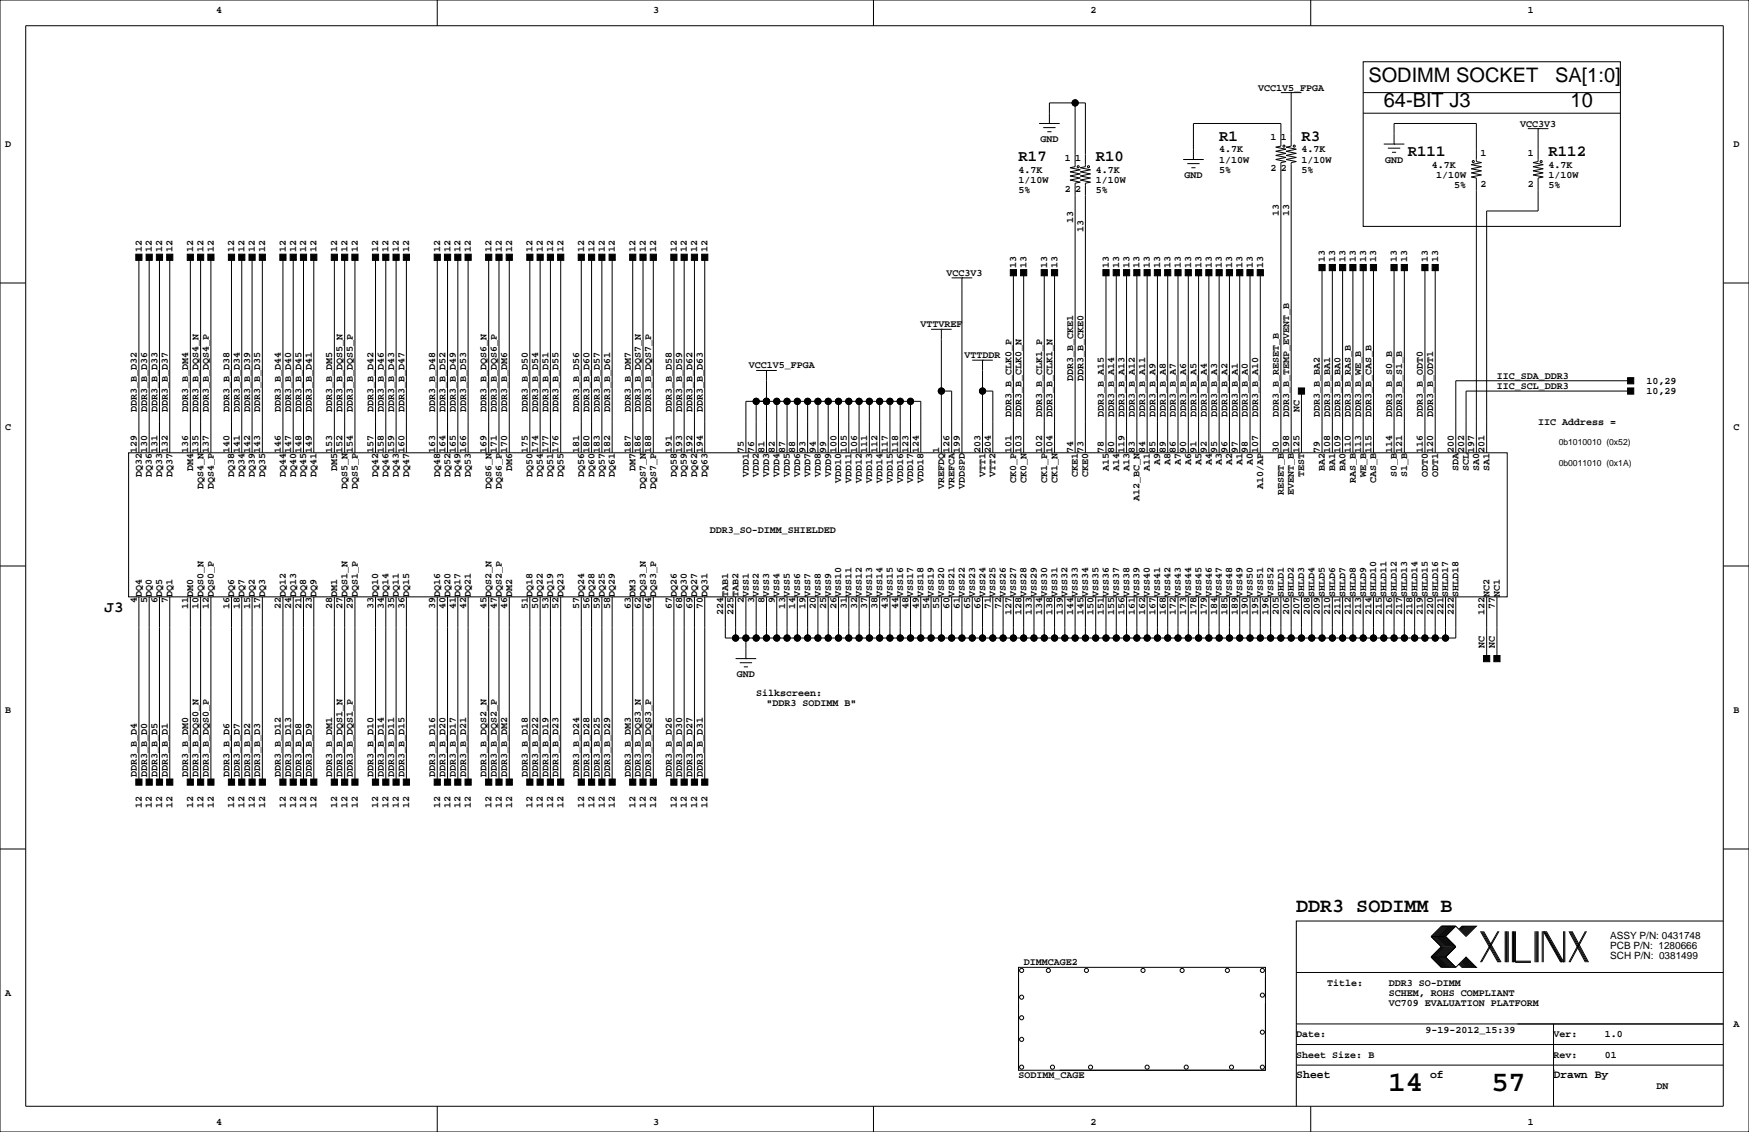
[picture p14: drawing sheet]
<svg xmlns="http://www.w3.org/2000/svg" width="432mm" height="279mm" viewBox="0 0 432 279" stroke-linecap="round" stroke-linejoin="round" font-family="sans-serif">
<defs><g id="words">
<g font-size="7.1">
<text x="342.8" y="269.3">14</text>
<text x="368.2" y="269.3">57</text>
</g>
<g font-size="4.9">
<text x="337.8" y="20.1">SODIMM SOCKET</text>
<text x="383.9" y="20.1">SA[1:0]</text>
<text x="341.6" y="26.5">64-BIT J3</text>
<text x="387.8" y="26.5">10</text>
<text x="320" y="225.1">DDR3 SODIMM B</text>
</g>
<g font-size="3.9">
<text x="301" y="34.8">R1</text>
<text x="321.3" y="34.8">R3</text>
<text x="251.5" y="39.8">R17</text>
<text x="270.5" y="39.8">R10</text>
<text x="347.6" y="38.6">R111</text>
<text x="382.3" y="38.6">R112</text>
<text x="25.8" y="151.1">J3</text>
</g>
<g font-size="2.8">
<text x="320" y="266.1">Sheet</text>
<text x="353.1" y="266.1">of</text>
<text x="383.5" y="266.1">Drawn By</text>
</g>
<g font-size="2.5">
<text x="53.3" y="3.3">4</text>
<text x="161.3" y="3.3">3</text>
<text x="269.2" y="3.3">2</text>
<text x="377.2" y="3.3">1</text>
<text x="310.6" y="22.4">VCC1V5_FPGA</text>
<text x="256.9" y="35.1">GND</text>
<text x="313.7" y="34.6">1</text>
<text x="316.2" y="34.6">1</text>
<text x="375.3" y="31.2">VCC3V3</text>
<text x="1.3" y="36.3">D</text>
<text x="262.9" y="39.7">1</text>
<text x="265.4" y="39.7">1</text>
<text x="301" y="37.6">4.7K</text>
<text x="301" y="40.1">1/10W</text>
<text x="321.3" y="37.6">4.7K</text>
<text x="321.3" y="40.1">1/10W</text>
<text x="341.9" y="40.1">GND</text>
<text x="353.5" y="41.4">4.7K</text>
<text x="365.5" y="38.4">1</text>
<text x="377.2" y="38.4">1</text>
<text x="382.3" y="41.4">4.7K</text>
<text x="428" y="36.3">D</text>
<text x="251.5" y="42.7">4.7K</text>
<text x="251.5" y="45.2">1/10W</text>
<text x="251.5" y="47.8">5%</text>
<text x="262.9" y="47.3">2</text>
<text x="265.4" y="47.3">2</text>
<text x="270.5" y="42.7">4.7K</text>
<text x="270.5" y="45.2">1/10W</text>
<text x="270.5" y="47.8">5%</text>
<text x="292.4" y="43.9">GND</text>
<text x="301" y="42.7">5%</text>
<text x="313.7" y="42.3">2</text>
<text x="316.2" y="42.3">2</text>
<text x="321.3" y="42.7">5%</text>
<text x="354.5" y="43.9">1/10W</text>
<text x="359" y="46.5">5%</text>
<text x="365.5" y="46.1">2</text>
<text x="377.2" y="46.1">2</text>
<text x="382.3" y="43.9">1/10W</text>
<text x="382.3" y="46.5">5%</text>
<text x="315.7" y="53.3" transform="rotate(-90 315.7 53.3)">13</text>
<text x="318.3" y="53.3" transform="rotate(-90 318.3 53.3)">13</text>
<text x="264.9" y="55" transform="rotate(-90 264.9 55)">13</text>
<text x="267.5" y="57.2" transform="rotate(-90 267.5 57.2)">13</text>
<text x="35" y="62.2" transform="rotate(-90 35 62.2)">12</text>
<text x="37.5" y="62.2" transform="rotate(-90 37.5 62.2)">12</text>
<text x="40.1" y="62.2" transform="rotate(-90 40.1 62.2)">12</text>
<text x="42.6" y="62.2" transform="rotate(-90 42.6 62.2)">12</text>
<text x="47.7" y="62.2" transform="rotate(-90 47.7 62.2)">12</text>
<text x="50.2" y="62.2" transform="rotate(-90 50.2 62.2)">12</text>
<text x="52.8" y="62.2" transform="rotate(-90 52.8 62.2)">12</text>
<text x="57.8" y="62.2" transform="rotate(-90 57.8 62.2)">12</text>
<text x="60.4" y="62.2" transform="rotate(-90 60.4 62.2)">12</text>
<text x="62.9" y="62.2" transform="rotate(-90 62.9 62.2)">12</text>
<text x="65.5" y="62.2" transform="rotate(-90 65.5 62.2)">12</text>
<text x="70.5" y="62.2" transform="rotate(-90 70.5 62.2)">12</text>
<text x="73.1" y="62.2" transform="rotate(-90 73.1 62.2)">12</text>
<text x="75.6" y="62.2" transform="rotate(-90 75.6 62.2)">12</text>
<text x="78.2" y="62.2" transform="rotate(-90 78.2 62.2)">12</text>
<text x="83.2" y="62.2" transform="rotate(-90 83.2 62.2)">12</text>
<text x="85.8" y="62.2" transform="rotate(-90 85.8 62.2)">12</text>
<text x="88.3" y="62.2" transform="rotate(-90 88.3 62.2)">12</text>
<text x="93.4" y="62.2" transform="rotate(-90 93.4 62.2)">12</text>
<text x="95.9" y="62.2" transform="rotate(-90 95.9 62.2)">12</text>
<text x="98.5" y="62.2" transform="rotate(-90 98.5 62.2)">12</text>
<text x="101" y="62.2" transform="rotate(-90 101 62.2)">12</text>
<text x="108.6" y="62.2" transform="rotate(-90 108.6 62.2)">12</text>
<text x="111.2" y="62.2" transform="rotate(-90 111.2 62.2)">12</text>
<text x="113.7" y="62.2" transform="rotate(-90 113.7 62.2)">12</text>
<text x="116.3" y="62.2" transform="rotate(-90 116.3 62.2)">12</text>
<text x="121.3" y="62.2" transform="rotate(-90 121.3 62.2)">12</text>
<text x="123.9" y="62.2" transform="rotate(-90 123.9 62.2)">12</text>
<text x="126.4" y="62.2" transform="rotate(-90 126.4 62.2)">12</text>
<text x="131.5" y="62.2" transform="rotate(-90 131.5 62.2)">12</text>
<text x="134" y="62.2" transform="rotate(-90 134 62.2)">12</text>
<text x="136.6" y="62.2" transform="rotate(-90 136.6 62.2)">12</text>
<text x="139.1" y="62.2" transform="rotate(-90 139.1 62.2)">12</text>
<text x="144.2" y="62.2" transform="rotate(-90 144.2 62.2)">12</text>
<text x="146.7" y="62.2" transform="rotate(-90 146.7 62.2)">12</text>
<text x="149.3" y="62.2" transform="rotate(-90 149.3 62.2)">12</text>
<text x="151.8" y="62.2" transform="rotate(-90 151.8 62.2)">12</text>
<text x="156.9" y="62.2" transform="rotate(-90 156.9 62.2)">12</text>
<text x="159.4" y="62.2" transform="rotate(-90 159.4 62.2)">12</text>
<text x="162" y="62.2" transform="rotate(-90 162 62.2)">12</text>
<text x="167.1" y="62.2" transform="rotate(-90 167.1 62.2)">12</text>
<text x="169.6" y="62.2" transform="rotate(-90 169.6 62.2)">12</text>
<text x="172.1" y="62.2" transform="rotate(-90 172.1 62.2)">12</text>
<text x="174.7" y="62.2" transform="rotate(-90 174.7 62.2)">12</text>
<text x="327.1" y="64.8" transform="rotate(-90 327.1 64.8)">13</text>
<text x="329.6" y="64.8" transform="rotate(-90 329.6 64.8)">13</text>
<text x="332.2" y="64.8" transform="rotate(-90 332.2 64.8)">13</text>
<text x="334.7" y="64.8" transform="rotate(-90 334.7 64.8)">13</text>
<text x="337.2" y="64.8" transform="rotate(-90 337.2 64.8)">13</text>
<text x="339.8" y="64.8" transform="rotate(-90 339.8 64.8)">13</text>
<text x="344.9" y="64.8" transform="rotate(-90 344.9 64.8)">13</text>
<text x="347.4" y="64.8" transform="rotate(-90 347.4 64.8)">13</text>
<text x="352.5" y="64.8" transform="rotate(-90 352.5 64.8)">13</text>
<text x="355" y="64.8" transform="rotate(-90 355 64.8)">13</text>
<text x="233.7" y="68.1">VCC3V3</text>
<text x="250.9" y="66" transform="rotate(-90 250.9 66)">13</text>
<text x="253.4" y="66" transform="rotate(-90 253.4 66)">13</text>
<text x="258.5" y="66" transform="rotate(-90 258.5 66)">13</text>
<text x="261" y="66" transform="rotate(-90 261 66)">13</text>
<text x="273.7" y="66" transform="rotate(-90 273.7 66)">13</text>
<text x="276.3" y="66" transform="rotate(-90 276.3 66)">13</text>
<text x="278.8" y="66" transform="rotate(-90 278.8 66)">13</text>
<text x="281.4" y="66" transform="rotate(-90 281.4 66)">13</text>
<text x="283.9" y="66" transform="rotate(-90 283.9 66)">13</text>
<text x="286.4" y="66" transform="rotate(-90 286.4 66)">13</text>
<text x="289" y="66" transform="rotate(-90 289 66)">13</text>
<text x="291.5" y="66" transform="rotate(-90 291.5 66)">13</text>
<text x="294.1" y="66" transform="rotate(-90 294.1 66)">13</text>
<text x="296.6" y="66" transform="rotate(-90 296.6 66)">13</text>
<text x="299.1" y="66" transform="rotate(-90 299.1 66)">13</text>
<text x="301.7" y="66" transform="rotate(-90 301.7 66)">13</text>
<text x="304.2" y="66" transform="rotate(-90 304.2 66)">13</text>
<text x="306.8" y="66" transform="rotate(-90 306.8 66)">13</text>
<text x="309.3" y="66" transform="rotate(-90 309.3 66)">13</text>
<text x="311.8" y="66" transform="rotate(-90 311.8 66)">13</text>
<text x="227.2" y="80.8">VTTVREF</text>
<text x="238.1" y="88.4">VTTDDR</text>
<text x="184.9" y="90.9">VCC1V5_FPGA</text>
<text x="264.9" y="94" transform="rotate(-90 264.9 94)">DDR3_B_CKE1</text>
<text x="267.5" y="94" transform="rotate(-90 267.5 94)">DDR3_B_CKE0</text>
<text x="369.6" y="93.5">IIC_SDA_DDR3</text>
<text x="406.5" y="94.7">10,29</text>
<text x="33.8" y="101.6" transform="rotate(-90 33.8 101.6)">DDR3_B_D32</text>
<text x="36.3" y="101.6" transform="rotate(-90 36.3 101.6)">DDR3_B_D36</text>
<text x="38.9" y="101.6" transform="rotate(-90 38.9 101.6)">DDR3_B_D33</text>
<text x="41.4" y="101.6" transform="rotate(-90 41.4 101.6)">DDR3_B_D37</text>
<text x="46.5" y="101.6" transform="rotate(-90 46.5 101.6)">DDR3_B_DM4</text>
<text x="49" y="101.6" transform="rotate(-90 49 101.6)">DDR3_B_DQS4_N</text>
<text x="51.6" y="101.6" transform="rotate(-90 51.6 101.6)">DDR3_B_DQS4_P</text>
<text x="56.6" y="101.6" transform="rotate(-90 56.6 101.6)">DDR3_B_D38</text>
<text x="59.2" y="101.6" transform="rotate(-90 59.2 101.6)">DDR3_B_D34</text>
<text x="61.7" y="101.6" transform="rotate(-90 61.7 101.6)">DDR3_B_D39</text>
<text x="64.3" y="101.6" transform="rotate(-90 64.3 101.6)">DDR3_B_D35</text>
<text x="69.3" y="101.6" transform="rotate(-90 69.3 101.6)">DDR3_B_D44</text>
<text x="71.9" y="101.6" transform="rotate(-90 71.9 101.6)">DDR3_B_D40</text>
<text x="74.4" y="101.6" transform="rotate(-90 74.4 101.6)">DDR3_B_D45</text>
<text x="77" y="101.6" transform="rotate(-90 77 101.6)">DDR3_B_D41</text>
<text x="82" y="101.6" transform="rotate(-90 82 101.6)">DDR3_B_DM5</text>
<text x="84.6" y="101.6" transform="rotate(-90 84.6 101.6)">DDR3_B_DQS5_N</text>
<text x="87.1" y="101.6" transform="rotate(-90 87.1 101.6)">DDR3_B_DQS5_P</text>
<text x="92.2" y="101.6" transform="rotate(-90 92.2 101.6)">DDR3_B_D42</text>
<text x="94.7" y="101.6" transform="rotate(-90 94.7 101.6)">DDR3_B_D46</text>
<text x="97.3" y="101.6" transform="rotate(-90 97.3 101.6)">DDR3_B_D43</text>
<text x="99.8" y="101.6" transform="rotate(-90 99.8 101.6)">DDR3_B_D47</text>
<text x="107.4" y="101.6" transform="rotate(-90 107.4 101.6)">DDR3_B_D48</text>
<text x="110" y="101.6" transform="rotate(-90 110 101.6)">DDR3_B_D52</text>
<text x="112.5" y="101.6" transform="rotate(-90 112.5 101.6)">DDR3_B_D49</text>
<text x="115.1" y="101.6" transform="rotate(-90 115.1 101.6)">DDR3_B_D53</text>
<text x="120.1" y="101.6" transform="rotate(-90 120.1 101.6)">DDR3_B_DQS6_N</text>
<text x="122.7" y="101.6" transform="rotate(-90 122.7 101.6)">DDR3_B_DQS6_P</text>
<text x="125.2" y="101.6" transform="rotate(-90 125.2 101.6)">DDR3_B_DM6</text>
<text x="130.3" y="101.6" transform="rotate(-90 130.3 101.6)">DDR3_B_D50</text>
<text x="132.8" y="101.6" transform="rotate(-90 132.8 101.6)">DDR3_B_D54</text>
<text x="135.4" y="101.6" transform="rotate(-90 135.4 101.6)">DDR3_B_D51</text>
<text x="137.9" y="101.6" transform="rotate(-90 137.9 101.6)">DDR3_B_D55</text>
<text x="143" y="101.6" transform="rotate(-90 143 101.6)">DDR3_B_D56</text>
<text x="145.5" y="101.6" transform="rotate(-90 145.5 101.6)">DDR3_B_D60</text>
<text x="148.1" y="101.6" transform="rotate(-90 148.1 101.6)">DDR3_B_D57</text>
<text x="150.6" y="101.6" transform="rotate(-90 150.6 101.6)">DDR3_B_D61</text>
<text x="155.7" y="101.6" transform="rotate(-90 155.7 101.6)">DDR3_B_DM7</text>
<text x="158.2" y="101.6" transform="rotate(-90 158.2 101.6)">DDR3_B_DQS7_N</text>
<text x="160.8" y="101.6" transform="rotate(-90 160.8 101.6)">DDR3_B_DQS7_P</text>
<text x="165.9" y="101.6" transform="rotate(-90 165.9 101.6)">DDR3_B_D58</text>
<text x="168.4" y="101.6" transform="rotate(-90 168.4 101.6)">DDR3_B_D59</text>
<text x="170.9" y="101.6" transform="rotate(-90 170.9 101.6)">DDR3_B_D62</text>
<text x="173.5" y="101.6" transform="rotate(-90 173.5 101.6)">DDR3_B_D63</text>
<text x="320.8" y="101.6" transform="rotate(-90 320.8 101.6)">NC</text>
<text x="369.6" y="96">IIC_SCL_DDR3</text>
<text x="406.5" y="97.3">10,29</text>
<text x="1.3" y="106.2">C</text>
<text x="249.7" y="102.9" transform="rotate(-90 249.7 102.9)">DDR3_B_CLK0_P</text>
<text x="252.2" y="102.9" transform="rotate(-90 252.2 102.9)">DDR3_B_CLK0_N</text>
<text x="257.3" y="102.9" transform="rotate(-90 257.3 102.9)">DDR3_B_CLK1_P</text>
<text x="259.8" y="102.9" transform="rotate(-90 259.8 102.9)">DDR3_B_CLK1_N</text>
<text x="272.5" y="102.9" transform="rotate(-90 272.5 102.9)">DDR3_B_A15</text>
<text x="275.1" y="102.9" transform="rotate(-90 275.1 102.9)">DDR3_B_A14</text>
<text x="277.6" y="102.9" transform="rotate(-90 277.6 102.9)">DDR3_B_A13</text>
<text x="280.2" y="102.9" transform="rotate(-90 280.2 102.9)">DDR3_B_A12</text>
<text x="282.7" y="102.9" transform="rotate(-90 282.7 102.9)">DDR3_B_A11</text>
<text x="285.2" y="102.9" transform="rotate(-90 285.2 102.9)">DDR3_B_A9</text>
<text x="287.8" y="102.9" transform="rotate(-90 287.8 102.9)">DDR3_B_A8</text>
<text x="290.3" y="102.9" transform="rotate(-90 290.3 102.9)">DDR3_B_A7</text>
<text x="292.9" y="102.9" transform="rotate(-90 292.9 102.9)">DDR3_B_A6</text>
<text x="295.4" y="102.9" transform="rotate(-90 295.4 102.9)">DDR3_B_A5</text>
<text x="297.9" y="102.9" transform="rotate(-90 297.9 102.9)">DDR3_B_A4</text>
<text x="300.5" y="102.9" transform="rotate(-90 300.5 102.9)">DDR3_B_A3</text>
<text x="303" y="102.9" transform="rotate(-90 303 102.9)">DDR3_B_A2</text>
<text x="305.6" y="102.9" transform="rotate(-90 305.6 102.9)">DDR3_B_A1</text>
<text x="308.1" y="102.9" transform="rotate(-90 308.1 102.9)">DDR3_B_A0</text>
<text x="310.6" y="102.9" transform="rotate(-90 310.6 102.9)">DDR3_B_A10</text>
<text x="315.7" y="102.9" transform="rotate(-90 315.7 102.9)">DDR3_B_RESET_B</text>
<text x="318.3" y="102.9" transform="rotate(-90 318.3 102.9)">DDR3_B_TEMP_EVENT_B</text>
<text x="325.9" y="102.9" transform="rotate(-90 325.9 102.9)">DDR3_B_BA2</text>
<text x="328.4" y="102.9" transform="rotate(-90 328.4 102.9)">DDR3_B_BA1</text>
<text x="331" y="102.9" transform="rotate(-90 331 102.9)">DDR3_B_BA0</text>
<text x="333.5" y="102.9" transform="rotate(-90 333.5 102.9)">DDR3_B_RAS_B</text>
<text x="336" y="102.9" transform="rotate(-90 336 102.9)">DDR3_B_WE_B</text>
<text x="338.6" y="102.9" transform="rotate(-90 338.6 102.9)">DDR3_B_CAS_B</text>
<text x="343.7" y="102.9" transform="rotate(-90 343.7 102.9)">DDR3_B_S0_B</text>
<text x="346.2" y="102.9" transform="rotate(-90 346.2 102.9)">DDR3_B_S1_B</text>
<text x="351.3" y="102.9" transform="rotate(-90 351.3 102.9)">DDR3_B_ODT0</text>
<text x="353.8" y="102.9" transform="rotate(-90 353.8 102.9)">DDR3_B_ODT1</text>
<text x="379.7" y="104.9">IIC Address =</text>
<text x="428" y="106.2">C</text>
<text x="33.8" y="111.8" transform="rotate(-90 33.8 111.8)">129</text>
<text x="36.3" y="111.8" transform="rotate(-90 36.3 111.8)">130</text>
<text x="38.9" y="111.8" transform="rotate(-90 38.9 111.8)">131</text>
<text x="41.4" y="111.8" transform="rotate(-90 41.4 111.8)">132</text>
<text x="46.5" y="111.8" transform="rotate(-90 46.5 111.8)">136</text>
<text x="49" y="111.8" transform="rotate(-90 49 111.8)">135</text>
<text x="51.6" y="111.8" transform="rotate(-90 51.6 111.8)">137</text>
<text x="56.6" y="111.8" transform="rotate(-90 56.6 111.8)">140</text>
<text x="59.2" y="111.8" transform="rotate(-90 59.2 111.8)">141</text>
<text x="61.7" y="111.8" transform="rotate(-90 61.7 111.8)">142</text>
<text x="64.3" y="111.8" transform="rotate(-90 64.3 111.8)">143</text>
<text x="69.3" y="111.8" transform="rotate(-90 69.3 111.8)">146</text>
<text x="71.9" y="111.8" transform="rotate(-90 71.9 111.8)">147</text>
<text x="74.4" y="111.8" transform="rotate(-90 74.4 111.8)">148</text>
<text x="77" y="111.8" transform="rotate(-90 77 111.8)">149</text>
<text x="82" y="111.8" transform="rotate(-90 82 111.8)">153</text>
<text x="84.6" y="111.8" transform="rotate(-90 84.6 111.8)">152</text>
<text x="87.1" y="111.8" transform="rotate(-90 87.1 111.8)">154</text>
<text x="92.2" y="111.8" transform="rotate(-90 92.2 111.8)">157</text>
<text x="94.7" y="111.8" transform="rotate(-90 94.7 111.8)">158</text>
<text x="97.3" y="111.8" transform="rotate(-90 97.3 111.8)">159</text>
<text x="99.8" y="111.8" transform="rotate(-90 99.8 111.8)">160</text>
<text x="107.4" y="111.8" transform="rotate(-90 107.4 111.8)">163</text>
<text x="110" y="111.8" transform="rotate(-90 110 111.8)">164</text>
<text x="112.5" y="111.8" transform="rotate(-90 112.5 111.8)">165</text>
<text x="115.1" y="111.8" transform="rotate(-90 115.1 111.8)">166</text>
<text x="120.1" y="111.8" transform="rotate(-90 120.1 111.8)">169</text>
<text x="122.7" y="111.8" transform="rotate(-90 122.7 111.8)">171</text>
<text x="125.2" y="111.8" transform="rotate(-90 125.2 111.8)">170</text>
<text x="130.3" y="111.8" transform="rotate(-90 130.3 111.8)">175</text>
<text x="132.8" y="111.8" transform="rotate(-90 132.8 111.8)">174</text>
<text x="135.4" y="111.8" transform="rotate(-90 135.4 111.8)">177</text>
<text x="137.9" y="111.8" transform="rotate(-90 137.9 111.8)">176</text>
<text x="143" y="111.8" transform="rotate(-90 143 111.8)">181</text>
<text x="145.5" y="111.8" transform="rotate(-90 145.5 111.8)">180</text>
<text x="148.1" y="111.8" transform="rotate(-90 148.1 111.8)">183</text>
<text x="150.6" y="111.8" transform="rotate(-90 150.6 111.8)">182</text>
<text x="155.7" y="111.8" transform="rotate(-90 155.7 111.8)">187</text>
<text x="158.2" y="111.8" transform="rotate(-90 158.2 111.8)">186</text>
<text x="160.8" y="111.8" transform="rotate(-90 160.8 111.8)">188</text>
<text x="165.9" y="111.8" transform="rotate(-90 165.9 111.8)">191</text>
<text x="168.4" y="111.8" transform="rotate(-90 168.4 111.8)">193</text>
<text x="170.9" y="111.8" transform="rotate(-90 170.9 111.8)">192</text>
<text x="173.5" y="111.8" transform="rotate(-90 173.5 111.8)">194</text>
<text x="183.6" y="111.8" transform="rotate(-90 183.6 111.8)">75</text>
<text x="186.2" y="111.8" transform="rotate(-90 186.2 111.8)">76</text>
<text x="188.7" y="111.8" transform="rotate(-90 188.7 111.8)">81</text>
<text x="191.3" y="111.8" transform="rotate(-90 191.3 111.8)">82</text>
<text x="193.8" y="111.8" transform="rotate(-90 193.8 111.8)">87</text>
<text x="196.3" y="111.8" transform="rotate(-90 196.3 111.8)">88</text>
<text x="198.9" y="111.8" transform="rotate(-90 198.9 111.8)">93</text>
<text x="201.4" y="111.8" transform="rotate(-90 201.4 111.8)">94</text>
<text x="204" y="111.8" transform="rotate(-90 204 111.8)">99</text>
<text x="206.5" y="111.8" transform="rotate(-90 206.5 111.8)">100</text>
<text x="209" y="111.8" transform="rotate(-90 209 111.8)">105</text>
<text x="211.6" y="111.8" transform="rotate(-90 211.6 111.8)">106</text>
<text x="214.1" y="111.8" transform="rotate(-90 214.1 111.8)">111</text>
<text x="216.7" y="111.8" transform="rotate(-90 216.7 111.8)">112</text>
<text x="219.2" y="111.8" transform="rotate(-90 219.2 111.8)">117</text>
<text x="221.7" y="111.8" transform="rotate(-90 221.7 111.8)">118</text>
<text x="224.3" y="111.8" transform="rotate(-90 224.3 111.8)">123</text>
<text x="226.8" y="111.8" transform="rotate(-90 226.8 111.8)">124</text>
<text x="231.9" y="111.8" transform="rotate(-90 231.9 111.8)">1</text>
<text x="234.4" y="111.8" transform="rotate(-90 234.4 111.8)">126</text>
<text x="237" y="111.8" transform="rotate(-90 237 111.8)">199</text>
<text x="242.1" y="111.8" transform="rotate(-90 242.1 111.8)">203</text>
<text x="244.6" y="111.8" transform="rotate(-90 244.6 111.8)">204</text>
<text x="249.7" y="111.8" transform="rotate(-90 249.7 111.8)">101</text>
<text x="252.2" y="111.8" transform="rotate(-90 252.2 111.8)">103</text>
<text x="257.3" y="111.8" transform="rotate(-90 257.3 111.8)">102</text>
<text x="259.8" y="111.8" transform="rotate(-90 259.8 111.8)">104</text>
<text x="264.9" y="111.8" transform="rotate(-90 264.9 111.8)">74</text>
<text x="267.5" y="111.8" transform="rotate(-90 267.5 111.8)">73</text>
<text x="272.5" y="111.8" transform="rotate(-90 272.5 111.8)">78</text>
<text x="275.1" y="111.8" transform="rotate(-90 275.1 111.8)">80</text>
<text x="277.6" y="111.8" transform="rotate(-90 277.6 111.8)">119</text>
<text x="280.2" y="111.8" transform="rotate(-90 280.2 111.8)">83</text>
<text x="282.7" y="111.8" transform="rotate(-90 282.7 111.8)">84</text>
<text x="285.2" y="111.8" transform="rotate(-90 285.2 111.8)">85</text>
<text x="287.8" y="111.8" transform="rotate(-90 287.8 111.8)">89</text>
<text x="290.3" y="111.8" transform="rotate(-90 290.3 111.8)">86</text>
<text x="292.9" y="111.8" transform="rotate(-90 292.9 111.8)">90</text>
<text x="295.4" y="111.8" transform="rotate(-90 295.4 111.8)">91</text>
<text x="297.9" y="111.8" transform="rotate(-90 297.9 111.8)">92</text>
<text x="300.5" y="111.8" transform="rotate(-90 300.5 111.8)">95</text>
<text x="303" y="111.8" transform="rotate(-90 303 111.8)">96</text>
<text x="305.6" y="111.8" transform="rotate(-90 305.6 111.8)">97</text>
<text x="308.1" y="111.8" transform="rotate(-90 308.1 111.8)">98</text>
<text x="310.6" y="111.8" transform="rotate(-90 310.6 111.8)">107</text>
<text x="315.7" y="111.8" transform="rotate(-90 315.7 111.8)">30</text>
<text x="318.3" y="111.8" transform="rotate(-90 318.3 111.8)">198</text>
<text x="320.8" y="111.8" transform="rotate(-90 320.8 111.8)">125</text>
<text x="325.9" y="111.8" transform="rotate(-90 325.9 111.8)">79</text>
<text x="328.4" y="111.8" transform="rotate(-90 328.4 111.8)">108</text>
<text x="331" y="111.8" transform="rotate(-90 331 111.8)">109</text>
<text x="333.5" y="111.8" transform="rotate(-90 333.5 111.8)">110</text>
<text x="336" y="111.8" transform="rotate(-90 336 111.8)">113</text>
<text x="338.6" y="111.8" transform="rotate(-90 338.6 111.8)">115</text>
<text x="343.7" y="111.8" transform="rotate(-90 343.7 111.8)">114</text>
<text x="346.2" y="111.8" transform="rotate(-90 346.2 111.8)">121</text>
<text x="351.3" y="111.8" transform="rotate(-90 351.3 111.8)">116</text>
<text x="353.8" y="111.8" transform="rotate(-90 353.8 111.8)">120</text>
<text x="358.9" y="111.8" transform="rotate(-90 358.9 111.8)">200</text>
<text x="361.4" y="111.8" transform="rotate(-90 361.4 111.8)">202</text>
<text x="364" y="111.8" transform="rotate(-90 364 111.8)">197</text>
<text x="366.5" y="111.8" transform="rotate(-90 366.5 111.8)">201</text>
<text x="35" y="117.7" transform="rotate(-90 35 117.7)">DQ32</text>
<text x="37.5" y="117.7" transform="rotate(-90 37.5 117.7)">DQ36</text>
<text x="40.1" y="117.7" transform="rotate(-90 40.1 117.7)">DQ33</text>
<text x="42.6" y="117.7" transform="rotate(-90 42.6 117.7)">DQ37</text>
<text x="47.7" y="116.2" transform="rotate(-90 47.7 116.2)">DM4</text>
<text x="57.8" y="117.7" transform="rotate(-90 57.8 117.7)">DQ38</text>
<text x="60.4" y="117.7" transform="rotate(-90 60.4 117.7)">DQ34</text>
<text x="62.9" y="117.7" transform="rotate(-90 62.9 117.7)">DQ39</text>
<text x="65.5" y="117.7" transform="rotate(-90 65.5 117.7)">DQ35</text>
<text x="70.5" y="117.7" transform="rotate(-90 70.5 117.7)">DQ44</text>
<text x="73.1" y="117.7" transform="rotate(-90 73.1 117.7)">DQ40</text>
<text x="75.6" y="117.7" transform="rotate(-90 75.6 117.7)">DQ45</text>
<text x="78.2" y="117.7" transform="rotate(-90 78.2 117.7)">DQ41</text>
<text x="83.2" y="116.2" transform="rotate(-90 83.2 116.2)">DM5</text>
<text x="93.4" y="117.7" transform="rotate(-90 93.4 117.7)">DQ42</text>
<text x="95.9" y="117.7" transform="rotate(-90 95.9 117.7)">DQ46</text>
<text x="98.5" y="117.7" transform="rotate(-90 98.5 117.7)">DQ43</text>
<text x="101" y="117.7" transform="rotate(-90 101 117.7)">DQ47</text>
<text x="108.6" y="117.7" transform="rotate(-90 108.6 117.7)">DQ48</text>
<text x="111.2" y="117.7" transform="rotate(-90 111.2 117.7)">DQ52</text>
<text x="113.7" y="117.7" transform="rotate(-90 113.7 117.7)">DQ49</text>
<text x="116.3" y="117.7" transform="rotate(-90 116.3 117.7)">DQ53</text>
<text x="126.4" y="116.2" transform="rotate(-90 126.4 116.2)">DM6</text>
<text x="131.5" y="117.7" transform="rotate(-90 131.5 117.7)">DQ50</text>
<text x="134" y="117.7" transform="rotate(-90 134 117.7)">DQ54</text>
<text x="136.6" y="117.7" transform="rotate(-90 136.6 117.7)">DQ51</text>
<text x="139.1" y="117.7" transform="rotate(-90 139.1 117.7)">DQ55</text>
<text x="144.2" y="117.7" transform="rotate(-90 144.2 117.7)">DQ56</text>
<text x="146.7" y="117.7" transform="rotate(-90 146.7 117.7)">DQ60</text>
<text x="149.3" y="117.7" transform="rotate(-90 149.3 117.7)">DQ57</text>
<text x="151.8" y="117.7" transform="rotate(-90 151.8 117.7)">DQ61</text>
<text x="156.9" y="116.2" transform="rotate(-90 156.9 116.2)">DM7</text>
<text x="167.1" y="117.7" transform="rotate(-90 167.1 117.7)">DQ58</text>
<text x="169.6" y="117.7" transform="rotate(-90 169.6 117.7)">DQ59</text>
<text x="172.1" y="117.7" transform="rotate(-90 172.1 117.7)">DQ62</text>
<text x="174.7" y="117.7" transform="rotate(-90 174.7 117.7)">DQ63</text>
<text x="184.8" y="117.7" transform="rotate(-90 184.8 117.7)">VDD1</text>
<text x="187.4" y="117.7" transform="rotate(-90 187.4 117.7)">VDD2</text>
<text x="189.9" y="117.7" transform="rotate(-90 189.9 117.7)">VDD3</text>
<text x="192.5" y="117.7" transform="rotate(-90 192.5 117.7)">VDD4</text>
<text x="195" y="117.7" transform="rotate(-90 195 117.7)">VDD5</text>
<text x="197.5" y="117.7" transform="rotate(-90 197.5 117.7)">VDD6</text>
<text x="200.1" y="117.7" transform="rotate(-90 200.1 117.7)">VDD7</text>
<text x="202.6" y="117.7" transform="rotate(-90 202.6 117.7)">VDD8</text>
<text x="205.2" y="117.7" transform="rotate(-90 205.2 117.7)">VDD9</text>
<text x="207.7" y="119.2" transform="rotate(-90 207.7 119.2)">VDD10</text>
<text x="210.2" y="119.2" transform="rotate(-90 210.2 119.2)">VDD11</text>
<text x="212.8" y="119.2" transform="rotate(-90 212.8 119.2)">VDD12</text>
<text x="215.3" y="119.2" transform="rotate(-90 215.3 119.2)">VDD13</text>
<text x="217.9" y="119.2" transform="rotate(-90 217.9 119.2)">VDD14</text>
<text x="220.4" y="119.2" transform="rotate(-90 220.4 119.2)">VDD15</text>
<text x="222.9" y="119.2" transform="rotate(-90 222.9 119.2)">VDD16</text>
<text x="225.5" y="119.2" transform="rotate(-90 225.5 119.2)">VDD17</text>
<text x="228" y="119.2" transform="rotate(-90 228 119.2)">VDD18</text>
<text x="243.3" y="117.7" transform="rotate(-90 243.3 117.7)">VTT1</text>
<text x="245.8" y="117.7" transform="rotate(-90 245.8 117.7)">VTT2</text>
<text x="250.9" y="119.2" transform="rotate(-90 250.9 119.2)">CK0_P</text>
<text x="253.4" y="119.2" transform="rotate(-90 253.4 119.2)">CK0_N</text>
<text x="258.5" y="119.2" transform="rotate(-90 258.5 119.2)">CK1_P</text>
<text x="261" y="119.2" transform="rotate(-90 261 119.2)">CK1_N</text>
<text x="266.1" y="117.7" transform="rotate(-90 266.1 117.7)">CKE1</text>
<text x="268.7" y="117.7" transform="rotate(-90 268.7 117.7)">CKE0</text>
<text x="273.7" y="116.2" transform="rotate(-90 273.7 116.2)">A15</text>
<text x="276.3" y="116.2" transform="rotate(-90 276.3 116.2)">A14</text>
<text x="278.8" y="116.2" transform="rotate(-90 278.8 116.2)">A13</text>
<text x="283.9" y="116.2" transform="rotate(-90 283.9 116.2)">A11</text>
<text x="286.4" y="114.7" transform="rotate(-90 286.4 114.7)">A9</text>
<text x="289" y="114.7" transform="rotate(-90 289 114.7)">A8</text>
<text x="291.5" y="114.7" transform="rotate(-90 291.5 114.7)">A7</text>
<text x="294.1" y="114.7" transform="rotate(-90 294.1 114.7)">A6</text>
<text x="296.6" y="114.7" transform="rotate(-90 296.6 114.7)">A5</text>
<text x="299.1" y="114.7" transform="rotate(-90 299.1 114.7)">A4</text>
<text x="301.7" y="114.7" transform="rotate(-90 301.7 114.7)">A3</text>
<text x="304.2" y="114.7" transform="rotate(-90 304.2 114.7)">A2</text>
<text x="306.8" y="114.7" transform="rotate(-90 306.8 114.7)">A1</text>
<text x="309.3" y="114.7" transform="rotate(-90 309.3 114.7)">A0</text>
<text x="322" y="117.7" transform="rotate(-90 322 117.7)">TEST</text>
<text x="327.1" y="116.2" transform="rotate(-90 327.1 116.2)">BA2</text>
<text x="329.6" y="116.2" transform="rotate(-90 329.6 116.2)">BA1</text>
<text x="332.2" y="116.2" transform="rotate(-90 332.2 116.2)">BA0</text>
<text x="334.7" y="119.2" transform="rotate(-90 334.7 119.2)">RAS_B</text>
<text x="337.2" y="117.7" transform="rotate(-90 337.2 117.7)">WE_B</text>
<text x="339.8" y="119.2" transform="rotate(-90 339.8 119.2)">CAS_B</text>
<text x="344.9" y="117.7" transform="rotate(-90 344.9 117.7)">S0_B</text>
<text x="347.4" y="117.7" transform="rotate(-90 347.4 117.7)">S1_B</text>
<text x="352.5" y="117.7" transform="rotate(-90 352.5 117.7)">ODT0</text>
<text x="355" y="117.7" transform="rotate(-90 355 117.7)">ODT1</text>
<text x="360.1" y="116.2" transform="rotate(-90 360.1 116.2)">SDA</text>
<text x="362.6" y="116.2" transform="rotate(-90 362.6 116.2)">SCL</text>
<text x="365.2" y="116.2" transform="rotate(-90 365.2 116.2)">SA0</text>
<text x="367.7" y="116.2" transform="rotate(-90 367.7 116.2)">SA1</text>
<text x="50.2" y="120.7" transform="rotate(-90 50.2 120.7)">DQS4_N</text>
<text x="52.8" y="120.7" transform="rotate(-90 52.8 120.7)">DQS4_P</text>
<text x="85.8" y="120.7" transform="rotate(-90 85.8 120.7)">DQS5_N</text>
<text x="88.3" y="120.7" transform="rotate(-90 88.3 120.7)">DQS5_P</text>
<text x="121.3" y="120.7" transform="rotate(-90 121.3 120.7)">DQS6_N</text>
<text x="123.9" y="120.7" transform="rotate(-90 123.9 120.7)">DQS6_P</text>
<text x="159.4" y="120.7" transform="rotate(-90 159.4 120.7)">DQS7_N</text>
<text x="162" y="120.7" transform="rotate(-90 162 120.7)">DQS7_P</text>
<text x="233.1" y="120.7" transform="rotate(-90 233.1 120.7)">VREFDQ</text>
<text x="235.6" y="120.7" transform="rotate(-90 235.6 120.7)">VREFCA</text>
<text x="238.2" y="120.7" transform="rotate(-90 238.2 120.7)">VDDSPD</text>
<text x="281.4" y="123.6" transform="rotate(-90 281.4 123.6)">A12_BC_N</text>
<text x="311.8" y="120.7" transform="rotate(-90 311.8 120.7)">A10/AP</text>
<text x="316.9" y="122.1" transform="rotate(-90 316.9 122.1)">RESET_B</text>
<text x="319.5" y="122.1" transform="rotate(-90 319.5 122.1)">EVENT_B</text>
<text x="175.3" y="131.6">DDR3_SO-DIMM_SHIELDED</text>
<text x="33.8" y="148.8" transform="rotate(-90 33.8 148.8)">4</text>
<text x="35" y="147.3" transform="rotate(-90 35 147.3)">DQ4</text>
<text x="36.3" y="148.8" transform="rotate(-90 36.3 148.8)">5</text>
<text x="37.5" y="147.3" transform="rotate(-90 37.5 147.3)">DQ0</text>
<text x="38.9" y="148.8" transform="rotate(-90 38.9 148.8)">6</text>
<text x="40.1" y="147.3" transform="rotate(-90 40.1 147.3)">DQ5</text>
<text x="41.4" y="148.8" transform="rotate(-90 41.4 148.8)">7</text>
<text x="42.6" y="147.3" transform="rotate(-90 42.6 147.3)">DQ1</text>
<text x="47.7" y="147.3" transform="rotate(-90 47.7 147.3)">DM0</text>
<text x="50.2" y="147.3" transform="rotate(-90 50.2 147.3)">DQS0_N</text>
<text x="52.8" y="147.3" transform="rotate(-90 52.8 147.3)">DQS0_P</text>
<text x="57.8" y="147.3" transform="rotate(-90 57.8 147.3)">DQ6</text>
<text x="60.4" y="147.3" transform="rotate(-90 60.4 147.3)">DQ7</text>
<text x="62.9" y="147.3" transform="rotate(-90 62.9 147.3)">DQ2</text>
<text x="65.5" y="147.3" transform="rotate(-90 65.5 147.3)">DQ3</text>
<text x="70.5" y="147.3" transform="rotate(-90 70.5 147.3)">DQ12</text>
<text x="73.1" y="147.3" transform="rotate(-90 73.1 147.3)">DQ13</text>
<text x="75.6" y="147.3" transform="rotate(-90 75.6 147.3)">DQ8</text>
<text x="78.2" y="147.3" transform="rotate(-90 78.2 147.3)">DQ9</text>
<text x="83.2" y="147.3" transform="rotate(-90 83.2 147.3)">DM1</text>
<text x="85.8" y="147.3" transform="rotate(-90 85.8 147.3)">DQS1_N</text>
<text x="88.3" y="147.3" transform="rotate(-90 88.3 147.3)">DQS1_P</text>
<text x="93.4" y="147.3" transform="rotate(-90 93.4 147.3)">DQ10</text>
<text x="95.9" y="147.3" transform="rotate(-90 95.9 147.3)">DQ14</text>
<text x="98.5" y="147.3" transform="rotate(-90 98.5 147.3)">DQ11</text>
<text x="101" y="147.3" transform="rotate(-90 101 147.3)">DQ15</text>
<text x="108.6" y="147.3" transform="rotate(-90 108.6 147.3)">DQ16</text>
<text x="111.2" y="147.3" transform="rotate(-90 111.2 147.3)">DQ20</text>
<text x="113.7" y="147.3" transform="rotate(-90 113.7 147.3)">DQ17</text>
<text x="116.3" y="147.3" transform="rotate(-90 116.3 147.3)">DQ21</text>
<text x="121.3" y="147.3" transform="rotate(-90 121.3 147.3)">DQS2_N</text>
<text x="123.9" y="147.3" transform="rotate(-90 123.9 147.3)">DQS2_P</text>
<text x="126.4" y="147.3" transform="rotate(-90 126.4 147.3)">DM2</text>
<text x="131.5" y="147.3" transform="rotate(-90 131.5 147.3)">DQ18</text>
<text x="134" y="147.3" transform="rotate(-90 134 147.3)">DQ22</text>
<text x="136.6" y="147.3" transform="rotate(-90 136.6 147.3)">DQ19</text>
<text x="139.1" y="147.3" transform="rotate(-90 139.1 147.3)">DQ23</text>
<text x="144.2" y="147.3" transform="rotate(-90 144.2 147.3)">DQ24</text>
<text x="146.7" y="147.3" transform="rotate(-90 146.7 147.3)">DQ28</text>
<text x="149.3" y="147.3" transform="rotate(-90 149.3 147.3)">DQ25</text>
<text x="151.8" y="147.3" transform="rotate(-90 151.8 147.3)">DQ29</text>
<text x="156.9" y="147.3" transform="rotate(-90 156.9 147.3)">DM3</text>
<text x="159.4" y="147.3" transform="rotate(-90 159.4 147.3)">DQS3_N</text>
<text x="162" y="147.3" transform="rotate(-90 162 147.3)">DQS3_P</text>
<text x="167.1" y="147.3" transform="rotate(-90 167.1 147.3)">DQ26</text>
<text x="169.6" y="147.3" transform="rotate(-90 169.6 147.3)">DQ30</text>
<text x="172.1" y="147.3" transform="rotate(-90 172.1 147.3)">DQ27</text>
<text x="174.7" y="147.3" transform="rotate(-90 174.7 147.3)">DQ31</text>
<text x="179.8" y="147.3" transform="rotate(-90 179.8 147.3)">TAB1</text>
<text x="182.3" y="147.3" transform="rotate(-90 182.3 147.3)">TAB2</text>
<text x="183.6" y="148.8" transform="rotate(-90 183.6 148.8)">2</text>
<text x="184.8" y="147.3" transform="rotate(-90 184.8 147.3)">VSS1</text>
<text x="186.2" y="148.8" transform="rotate(-90 186.2 148.8)">3</text>
<text x="187.4" y="147.3" transform="rotate(-90 187.4 147.3)">VSS2</text>
<text x="188.7" y="148.8" transform="rotate(-90 188.7 148.8)">8</text>
<text x="189.9" y="147.3" transform="rotate(-90 189.9 147.3)">VSS3</text>
<text x="191.3" y="148.8" transform="rotate(-90 191.3 148.8)">9</text>
<text x="192.5" y="147.3" transform="rotate(-90 192.5 147.3)">VSS4</text>
<text x="195" y="147.3" transform="rotate(-90 195 147.3)">VSS5</text>
<text x="197.5" y="147.3" transform="rotate(-90 197.5 147.3)">VSS6</text>
<text x="200.1" y="147.3" transform="rotate(-90 200.1 147.3)">VSS7</text>
<text x="202.6" y="147.3" transform="rotate(-90 202.6 147.3)">VSS8</text>
<text x="205.2" y="147.3" transform="rotate(-90 205.2 147.3)">VSS9</text>
<text x="207.7" y="147.3" transform="rotate(-90 207.7 147.3)">VSS10</text>
<text x="210.2" y="147.3" transform="rotate(-90 210.2 147.3)">VSS11</text>
<text x="212.8" y="147.3" transform="rotate(-90 212.8 147.3)">VSS12</text>
<text x="215.3" y="147.3" transform="rotate(-90 215.3 147.3)">VSS13</text>
<text x="217.9" y="147.3" transform="rotate(-90 217.9 147.3)">VSS14</text>
<text x="220.4" y="147.3" transform="rotate(-90 220.4 147.3)">VSS15</text>
<text x="222.9" y="147.3" transform="rotate(-90 222.9 147.3)">VSS16</text>
<text x="225.5" y="147.3" transform="rotate(-90 225.5 147.3)">VSS17</text>
<text x="228" y="147.3" transform="rotate(-90 228 147.3)">VSS18</text>
<text x="230.6" y="147.3" transform="rotate(-90 230.6 147.3)">VSS19</text>
<text x="233.1" y="147.3" transform="rotate(-90 233.1 147.3)">VSS20</text>
<text x="235.6" y="147.3" transform="rotate(-90 235.6 147.3)">VSS21</text>
<text x="238.2" y="147.3" transform="rotate(-90 238.2 147.3)">VSS22</text>
<text x="240.7" y="147.3" transform="rotate(-90 240.7 147.3)">VSS23</text>
<text x="243.3" y="147.3" transform="rotate(-90 243.3 147.3)">VSS24</text>
<text x="245.8" y="147.3" transform="rotate(-90 245.8 147.3)">VSS25</text>
<text x="248.3" y="147.3" transform="rotate(-90 248.3 147.3)">VSS26</text>
<text x="250.9" y="147.3" transform="rotate(-90 250.9 147.3)">VSS27</text>
<text x="253.4" y="147.3" transform="rotate(-90 253.4 147.3)">VSS28</text>
<text x="256" y="147.3" transform="rotate(-90 256 147.3)">VSS29</text>
<text x="258.5" y="147.3" transform="rotate(-90 258.5 147.3)">VSS30</text>
<text x="261" y="147.3" transform="rotate(-90 261 147.3)">VSS31</text>
<text x="263.6" y="147.3" transform="rotate(-90 263.6 147.3)">VSS32</text>
<text x="266.1" y="147.3" transform="rotate(-90 266.1 147.3)">VSS33</text>
<text x="268.7" y="147.3" transform="rotate(-90 268.7 147.3)">VSS34</text>
<text x="271.2" y="147.3" transform="rotate(-90 271.2 147.3)">VSS35</text>
<text x="273.7" y="147.3" transform="rotate(-90 273.7 147.3)">VSS36</text>
<text x="276.3" y="147.3" transform="rotate(-90 276.3 147.3)">VSS37</text>
<text x="278.8" y="147.3" transform="rotate(-90 278.8 147.3)">VSS38</text>
<text x="281.4" y="147.3" transform="rotate(-90 281.4 147.3)">VSS39</text>
<text x="283.9" y="147.3" transform="rotate(-90 283.9 147.3)">VSS40</text>
<text x="286.4" y="147.3" transform="rotate(-90 286.4 147.3)">VSS41</text>
<text x="289" y="147.3" transform="rotate(-90 289 147.3)">VSS42</text>
<text x="291.5" y="147.3" transform="rotate(-90 291.5 147.3)">VSS43</text>
<text x="294.1" y="147.3" transform="rotate(-90 294.1 147.3)">VSS44</text>
<text x="296.6" y="147.3" transform="rotate(-90 296.6 147.3)">VSS45</text>
<text x="299.1" y="147.3" transform="rotate(-90 299.1 147.3)">VSS46</text>
<text x="301.7" y="147.3" transform="rotate(-90 301.7 147.3)">VSS47</text>
<text x="304.2" y="147.3" transform="rotate(-90 304.2 147.3)">VSS48</text>
<text x="306.8" y="147.3" transform="rotate(-90 306.8 147.3)">VSS49</text>
<text x="309.3" y="147.3" transform="rotate(-90 309.3 147.3)">VSS50</text>
<text x="311.8" y="147.3" transform="rotate(-90 311.8 147.3)">VSS51</text>
<text x="314.4" y="147.3" transform="rotate(-90 314.4 147.3)">VSS52</text>
<text x="316.9" y="147.3" transform="rotate(-90 316.9 147.3)">SHLD1</text>
<text x="319.5" y="147.3" transform="rotate(-90 319.5 147.3)">SHLD2</text>
<text x="322" y="147.3" transform="rotate(-90 322 147.3)">SHLD3</text>
<text x="324.5" y="147.3" transform="rotate(-90 324.5 147.3)">SHLD4</text>
<text x="327.1" y="147.3" transform="rotate(-90 327.1 147.3)">SHLD5</text>
<text x="329.6" y="147.3" transform="rotate(-90 329.6 147.3)">SHLD6</text>
<text x="332.2" y="147.3" transform="rotate(-90 332.2 147.3)">SHLD7</text>
<text x="334.7" y="147.3" transform="rotate(-90 334.7 147.3)">SHLD8</text>
<text x="337.2" y="147.3" transform="rotate(-90 337.2 147.3)">SHLD9</text>
<text x="339.8" y="147.3" transform="rotate(-90 339.8 147.3)">SHLD10</text>
<text x="342.3" y="147.3" transform="rotate(-90 342.3 147.3)">SHLD11</text>
<text x="344.9" y="147.3" transform="rotate(-90 344.9 147.3)">SHLD12</text>
<text x="347.4" y="147.3" transform="rotate(-90 347.4 147.3)">SHLD13</text>
<text x="349.9" y="147.3" transform="rotate(-90 349.9 147.3)">SHLD14</text>
<text x="352.5" y="147.3" transform="rotate(-90 352.5 147.3)">SHLD15</text>
<text x="355" y="147.3" transform="rotate(-90 355 147.3)">SHLD16</text>
<text x="357.6" y="147.3" transform="rotate(-90 357.6 147.3)">SHLD17</text>
<text x="360.1" y="147.3" transform="rotate(-90 360.1 147.3)">SHLD18</text>
<text x="367.7" y="147.3" transform="rotate(-90 367.7 147.3)">NC2</text>
<text x="370.3" y="147.3" transform="rotate(-90 370.3 147.3)">NC1</text>
<text x="46.5" y="150.3" transform="rotate(-90 46.5 150.3)">11</text>
<text x="49" y="150.3" transform="rotate(-90 49 150.3)">10</text>
<text x="51.6" y="150.3" transform="rotate(-90 51.6 150.3)">12</text>
<text x="56.6" y="150.3" transform="rotate(-90 56.6 150.3)">16</text>
<text x="59.2" y="150.3" transform="rotate(-90 59.2 150.3)">18</text>
<text x="61.7" y="150.3" transform="rotate(-90 61.7 150.3)">15</text>
<text x="64.3" y="150.3" transform="rotate(-90 64.3 150.3)">17</text>
<text x="69.3" y="150.3" transform="rotate(-90 69.3 150.3)">22</text>
<text x="71.9" y="150.3" transform="rotate(-90 71.9 150.3)">24</text>
<text x="74.4" y="150.3" transform="rotate(-90 74.4 150.3)">21</text>
<text x="77" y="150.3" transform="rotate(-90 77 150.3)">23</text>
<text x="82" y="150.3" transform="rotate(-90 82 150.3)">28</text>
<text x="84.6" y="150.3" transform="rotate(-90 84.6 150.3)">27</text>
<text x="87.1" y="150.3" transform="rotate(-90 87.1 150.3)">29</text>
<text x="92.2" y="150.3" transform="rotate(-90 92.2 150.3)">33</text>
<text x="94.7" y="150.3" transform="rotate(-90 94.7 150.3)">34</text>
<text x="97.3" y="150.3" transform="rotate(-90 97.3 150.3)">35</text>
<text x="99.8" y="150.3" transform="rotate(-90 99.8 150.3)">36</text>
<text x="107.4" y="150.3" transform="rotate(-90 107.4 150.3)">39</text>
<text x="110" y="150.3" transform="rotate(-90 110 150.3)">40</text>
<text x="112.5" y="150.3" transform="rotate(-90 112.5 150.3)">41</text>
<text x="115.1" y="150.3" transform="rotate(-90 115.1 150.3)">42</text>
<text x="120.1" y="150.3" transform="rotate(-90 120.1 150.3)">45</text>
<text x="122.7" y="150.3" transform="rotate(-90 122.7 150.3)">47</text>
<text x="125.2" y="150.3" transform="rotate(-90 125.2 150.3)">46</text>
<text x="130.3" y="150.3" transform="rotate(-90 130.3 150.3)">51</text>
<text x="132.8" y="150.3" transform="rotate(-90 132.8 150.3)">50</text>
<text x="135.4" y="150.3" transform="rotate(-90 135.4 150.3)">53</text>
<text x="137.9" y="150.3" transform="rotate(-90 137.9 150.3)">52</text>
<text x="143" y="150.3" transform="rotate(-90 143 150.3)">57</text>
<text x="145.5" y="150.3" transform="rotate(-90 145.5 150.3)">56</text>
<text x="148.1" y="150.3" transform="rotate(-90 148.1 150.3)">59</text>
<text x="150.6" y="150.3" transform="rotate(-90 150.6 150.3)">58</text>
<text x="155.7" y="150.3" transform="rotate(-90 155.7 150.3)">63</text>
<text x="158.2" y="150.3" transform="rotate(-90 158.2 150.3)">62</text>
<text x="160.8" y="150.3" transform="rotate(-90 160.8 150.3)">64</text>
<text x="165.9" y="150.3" transform="rotate(-90 165.9 150.3)">67</text>
<text x="168.4" y="150.3" transform="rotate(-90 168.4 150.3)">68</text>
<text x="170.9" y="150.3" transform="rotate(-90 170.9 150.3)">69</text>
<text x="173.5" y="150.3" transform="rotate(-90 173.5 150.3)">70</text>
<text x="178.6" y="151.8" transform="rotate(-90 178.6 151.8)">224</text>
<text x="181.1" y="151.8" transform="rotate(-90 181.1 151.8)">225</text>
<text x="193.8" y="150.3" transform="rotate(-90 193.8 150.3)">13</text>
<text x="196.3" y="150.3" transform="rotate(-90 196.3 150.3)">14</text>
<text x="198.9" y="150.3" transform="rotate(-90 198.9 150.3)">19</text>
<text x="201.4" y="150.3" transform="rotate(-90 201.4 150.3)">20</text>
<text x="204" y="150.3" transform="rotate(-90 204 150.3)">25</text>
<text x="206.5" y="150.3" transform="rotate(-90 206.5 150.3)">26</text>
<text x="209" y="150.3" transform="rotate(-90 209 150.3)">31</text>
<text x="211.6" y="150.3" transform="rotate(-90 211.6 150.3)">32</text>
<text x="214.1" y="150.3" transform="rotate(-90 214.1 150.3)">37</text>
<text x="216.7" y="150.3" transform="rotate(-90 216.7 150.3)">38</text>
<text x="219.2" y="150.3" transform="rotate(-90 219.2 150.3)">43</text>
<text x="221.7" y="150.3" transform="rotate(-90 221.7 150.3)">44</text>
<text x="224.3" y="150.3" transform="rotate(-90 224.3 150.3)">48</text>
<text x="226.8" y="150.3" transform="rotate(-90 226.8 150.3)">49</text>
<text x="229.4" y="150.3" transform="rotate(-90 229.4 150.3)">54</text>
<text x="231.9" y="150.3" transform="rotate(-90 231.9 150.3)">55</text>
<text x="234.4" y="150.3" transform="rotate(-90 234.4 150.3)">60</text>
<text x="237" y="150.3" transform="rotate(-90 237 150.3)">61</text>
<text x="239.5" y="150.3" transform="rotate(-90 239.5 150.3)">65</text>
<text x="242.1" y="150.3" transform="rotate(-90 242.1 150.3)">66</text>
<text x="244.6" y="150.3" transform="rotate(-90 244.6 150.3)">71</text>
<text x="247.1" y="150.3" transform="rotate(-90 247.1 150.3)">72</text>
<text x="249.7" y="151.8" transform="rotate(-90 249.7 151.8)">127</text>
<text x="252.2" y="151.8" transform="rotate(-90 252.2 151.8)">128</text>
<text x="254.8" y="151.8" transform="rotate(-90 254.8 151.8)">133</text>
<text x="257.3" y="151.8" transform="rotate(-90 257.3 151.8)">134</text>
<text x="259.8" y="151.8" transform="rotate(-90 259.8 151.8)">138</text>
<text x="262.4" y="151.8" transform="rotate(-90 262.4 151.8)">139</text>
<text x="264.9" y="151.8" transform="rotate(-90 264.9 151.8)">144</text>
<text x="267.5" y="151.8" transform="rotate(-90 267.5 151.8)">145</text>
<text x="270" y="151.8" transform="rotate(-90 270 151.8)">150</text>
<text x="272.5" y="151.8" transform="rotate(-90 272.5 151.8)">151</text>
<text x="275.1" y="151.8" transform="rotate(-90 275.1 151.8)">155</text>
<text x="277.6" y="151.8" transform="rotate(-90 277.6 151.8)">156</text>
<text x="280.2" y="151.8" transform="rotate(-90 280.2 151.8)">161</text>
<text x="282.7" y="151.8" transform="rotate(-90 282.7 151.8)">162</text>
<text x="285.2" y="151.8" transform="rotate(-90 285.2 151.8)">167</text>
<text x="287.8" y="151.8" transform="rotate(-90 287.8 151.8)">168</text>
<text x="290.3" y="151.8" transform="rotate(-90 290.3 151.8)">172</text>
<text x="292.9" y="151.8" transform="rotate(-90 292.9 151.8)">173</text>
<text x="295.4" y="151.8" transform="rotate(-90 295.4 151.8)">178</text>
<text x="297.9" y="151.8" transform="rotate(-90 297.9 151.8)">179</text>
<text x="300.5" y="151.8" transform="rotate(-90 300.5 151.8)">184</text>
<text x="303" y="151.8" transform="rotate(-90 303 151.8)">185</text>
<text x="305.6" y="151.8" transform="rotate(-90 305.6 151.8)">189</text>
<text x="308.1" y="151.8" transform="rotate(-90 308.1 151.8)">190</text>
<text x="310.6" y="151.8" transform="rotate(-90 310.6 151.8)">195</text>
<text x="313.2" y="151.8" transform="rotate(-90 313.2 151.8)">196</text>
<text x="315.7" y="151.8" transform="rotate(-90 315.7 151.8)">205</text>
<text x="318.3" y="151.8" transform="rotate(-90 318.3 151.8)">206</text>
<text x="320.8" y="151.8" transform="rotate(-90 320.8 151.8)">207</text>
<text x="323.3" y="151.8" transform="rotate(-90 323.3 151.8)">208</text>
<text x="325.9" y="151.8" transform="rotate(-90 325.9 151.8)">209</text>
<text x="328.4" y="151.8" transform="rotate(-90 328.4 151.8)">210</text>
<text x="331" y="151.8" transform="rotate(-90 331 151.8)">211</text>
<text x="333.5" y="151.8" transform="rotate(-90 333.5 151.8)">212</text>
<text x="336" y="151.8" transform="rotate(-90 336 151.8)">213</text>
<text x="338.6" y="151.8" transform="rotate(-90 338.6 151.8)">214</text>
<text x="341.1" y="151.8" transform="rotate(-90 341.1 151.8)">215</text>
<text x="343.7" y="151.8" transform="rotate(-90 343.7 151.8)">216</text>
<text x="346.2" y="151.8" transform="rotate(-90 346.2 151.8)">217</text>
<text x="348.7" y="151.8" transform="rotate(-90 348.7 151.8)">218</text>
<text x="351.3" y="151.8" transform="rotate(-90 351.3 151.8)">219</text>
<text x="353.8" y="151.8" transform="rotate(-90 353.8 151.8)">220</text>
<text x="356.4" y="151.8" transform="rotate(-90 356.4 151.8)">221</text>
<text x="358.9" y="151.8" transform="rotate(-90 358.9 151.8)">222</text>
<text x="366.5" y="151.8" transform="rotate(-90 366.5 151.8)">122</text>
<text x="369.1" y="150.3" transform="rotate(-90 369.1 150.3)">77</text>
<text x="366.5" y="160" transform="rotate(-90 366.5 160)">NC</text>
<text x="369.1" y="160" transform="rotate(-90 369.1 160)">NC</text>
<text x="181.9" y="167.1">GND</text>
<text x="186.7" y="171.8">Silkscreen:</text>
<text x="1.3" y="176">B</text>
<text x="189.2" y="174.3">&quot;DDR3 SODIMM B&quot;</text>
<text x="428" y="176">B</text>
<text x="33.8" y="191.8" transform="rotate(-90 33.8 191.8)">DDR3_B_D4</text>
<text x="36.3" y="191.8" transform="rotate(-90 36.3 191.8)">DDR3_B_D0</text>
<text x="38.9" y="191.8" transform="rotate(-90 38.9 191.8)">DDR3_B_D5</text>
<text x="41.4" y="191.8" transform="rotate(-90 41.4 191.8)">DDR3_B_D1</text>
<text x="46.5" y="191.8" transform="rotate(-90 46.5 191.8)">DDR3_B_DM0</text>
<text x="49" y="191.8" transform="rotate(-90 49 191.8)">DDR3_B_DQS0_N</text>
<text x="51.6" y="191.8" transform="rotate(-90 51.6 191.8)">DDR3_B_DQS0_P</text>
<text x="56.6" y="191.8" transform="rotate(-90 56.6 191.8)">DDR3_B_D6</text>
<text x="59.2" y="191.8" transform="rotate(-90 59.2 191.8)">DDR3_B_D7</text>
<text x="61.7" y="191.8" transform="rotate(-90 61.7 191.8)">DDR3_B_D2</text>
<text x="64.3" y="191.8" transform="rotate(-90 64.3 191.8)">DDR3_B_D3</text>
<text x="69.3" y="191.8" transform="rotate(-90 69.3 191.8)">DDR3_B_D12</text>
<text x="71.9" y="191.8" transform="rotate(-90 71.9 191.8)">DDR3_B_D13</text>
<text x="74.4" y="191.8" transform="rotate(-90 74.4 191.8)">DDR3_B_D8</text>
<text x="77" y="191.8" transform="rotate(-90 77 191.8)">DDR3_B_D9</text>
<text x="82" y="191.8" transform="rotate(-90 82 191.8)">DDR3_B_DM1</text>
<text x="84.6" y="191.8" transform="rotate(-90 84.6 191.8)">DDR3_B_DQS1_N</text>
<text x="87.1" y="191.8" transform="rotate(-90 87.1 191.8)">DDR3_B_DQS1_P</text>
<text x="92.2" y="191.8" transform="rotate(-90 92.2 191.8)">DDR3_B_D10</text>
<text x="94.7" y="191.8" transform="rotate(-90 94.7 191.8)">DDR3_B_D14</text>
<text x="97.3" y="191.8" transform="rotate(-90 97.3 191.8)">DDR3_B_D11</text>
<text x="99.8" y="191.8" transform="rotate(-90 99.8 191.8)">DDR3_B_D15</text>
<text x="107.4" y="191.8" transform="rotate(-90 107.4 191.8)">DDR3_B_D16</text>
<text x="110" y="191.8" transform="rotate(-90 110 191.8)">DDR3_B_D20</text>
<text x="112.5" y="191.8" transform="rotate(-90 112.5 191.8)">DDR3_B_D17</text>
<text x="115.1" y="191.8" transform="rotate(-90 115.1 191.8)">DDR3_B_D21</text>
<text x="120.1" y="191.8" transform="rotate(-90 120.1 191.8)">DDR3_B_DQS2_N</text>
<text x="122.7" y="191.8" transform="rotate(-90 122.7 191.8)">DDR3_B_DQS2_P</text>
<text x="125.2" y="191.8" transform="rotate(-90 125.2 191.8)">DDR3_B_DM2</text>
<text x="130.3" y="191.8" transform="rotate(-90 130.3 191.8)">DDR3_B_D18</text>
<text x="132.8" y="191.8" transform="rotate(-90 132.8 191.8)">DDR3_B_D22</text>
<text x="135.4" y="191.8" transform="rotate(-90 135.4 191.8)">DDR3_B_D19</text>
<text x="137.9" y="191.8" transform="rotate(-90 137.9 191.8)">DDR3_B_D23</text>
<text x="143" y="191.8" transform="rotate(-90 143 191.8)">DDR3_B_D24</text>
<text x="145.5" y="191.8" transform="rotate(-90 145.5 191.8)">DDR3_B_D28</text>
<text x="148.1" y="191.8" transform="rotate(-90 148.1 191.8)">DDR3_B_D25</text>
<text x="150.6" y="191.8" transform="rotate(-90 150.6 191.8)">DDR3_B_D29</text>
<text x="155.7" y="191.8" transform="rotate(-90 155.7 191.8)">DDR3_B_DM3</text>
<text x="158.2" y="191.8" transform="rotate(-90 158.2 191.8)">DDR3_B_DQS3_N</text>
<text x="160.8" y="191.8" transform="rotate(-90 160.8 191.8)">DDR3_B_DQS3_P</text>
<text x="165.9" y="191.8" transform="rotate(-90 165.9 191.8)">DDR3_B_D26</text>
<text x="168.4" y="191.8" transform="rotate(-90 168.4 191.8)">DDR3_B_D30</text>
<text x="170.9" y="191.8" transform="rotate(-90 170.9 191.8)">DDR3_B_D27</text>
<text x="173.5" y="191.8" transform="rotate(-90 173.5 191.8)">DDR3_B_D31</text>
<text x="35" y="199.4" transform="rotate(-90 35 199.4)">12</text>
<text x="37.5" y="199.4" transform="rotate(-90 37.5 199.4)">12</text>
<text x="40.1" y="199.4" transform="rotate(-90 40.1 199.4)">12</text>
<text x="42.6" y="199.4" transform="rotate(-90 42.6 199.4)">12</text>
<text x="47.7" y="199.4" transform="rotate(-90 47.7 199.4)">12</text>
<text x="50.2" y="199.4" transform="rotate(-90 50.2 199.4)">12</text>
<text x="52.8" y="199.4" transform="rotate(-90 52.8 199.4)">12</text>
<text x="57.8" y="199.4" transform="rotate(-90 57.8 199.4)">12</text>
<text x="60.4" y="199.4" transform="rotate(-90 60.4 199.4)">12</text>
<text x="62.9" y="199.4" transform="rotate(-90 62.9 199.4)">12</text>
<text x="65.5" y="199.4" transform="rotate(-90 65.5 199.4)">12</text>
<text x="70.5" y="199.4" transform="rotate(-90 70.5 199.4)">12</text>
<text x="73.1" y="199.4" transform="rotate(-90 73.1 199.4)">12</text>
<text x="75.6" y="199.4" transform="rotate(-90 75.6 199.4)">12</text>
<text x="78.2" y="199.4" transform="rotate(-90 78.2 199.4)">12</text>
<text x="83.2" y="199.4" transform="rotate(-90 83.2 199.4)">12</text>
<text x="85.8" y="199.4" transform="rotate(-90 85.8 199.4)">12</text>
<text x="88.3" y="199.4" transform="rotate(-90 88.3 199.4)">12</text>
<text x="93.4" y="199.4" transform="rotate(-90 93.4 199.4)">12</text>
<text x="95.9" y="199.4" transform="rotate(-90 95.9 199.4)">12</text>
<text x="98.5" y="199.4" transform="rotate(-90 98.5 199.4)">12</text>
<text x="101" y="199.4" transform="rotate(-90 101 199.4)">12</text>
<text x="108.6" y="199.4" transform="rotate(-90 108.6 199.4)">12</text>
<text x="111.2" y="199.4" transform="rotate(-90 111.2 199.4)">12</text>
<text x="113.7" y="199.4" transform="rotate(-90 113.7 199.4)">12</text>
<text x="116.3" y="199.4" transform="rotate(-90 116.3 199.4)">12</text>
<text x="121.3" y="199.4" transform="rotate(-90 121.3 199.4)">12</text>
<text x="123.9" y="199.4" transform="rotate(-90 123.9 199.4)">12</text>
<text x="126.4" y="199.4" transform="rotate(-90 126.4 199.4)">12</text>
<text x="131.5" y="199.4" transform="rotate(-90 131.5 199.4)">12</text>
<text x="134" y="199.4" transform="rotate(-90 134 199.4)">12</text>
<text x="136.6" y="199.4" transform="rotate(-90 136.6 199.4)">12</text>
<text x="139.1" y="199.4" transform="rotate(-90 139.1 199.4)">12</text>
<text x="144.2" y="199.4" transform="rotate(-90 144.2 199.4)">12</text>
<text x="146.7" y="199.4" transform="rotate(-90 146.7 199.4)">12</text>
<text x="149.3" y="199.4" transform="rotate(-90 149.3 199.4)">12</text>
<text x="151.8" y="199.4" transform="rotate(-90 151.8 199.4)">12</text>
<text x="156.9" y="199.4" transform="rotate(-90 156.9 199.4)">12</text>
<text x="159.4" y="199.4" transform="rotate(-90 159.4 199.4)">12</text>
<text x="162" y="199.4" transform="rotate(-90 162 199.4)">12</text>
<text x="167.1" y="199.4" transform="rotate(-90 167.1 199.4)">12</text>
<text x="169.6" y="199.4" transform="rotate(-90 169.6 199.4)">12</text>
<text x="172.1" y="199.4" transform="rotate(-90 172.1 199.4)">12</text>
<text x="174.7" y="199.4" transform="rotate(-90 174.7 199.4)">12</text>
<text x="397.5" y="231.7">ASSY P/N: 0431748</text>
<text x="252.7" y="238.3">DIMMCAGE2</text>
<text x="397.5" y="236.8">SCH P/N: 0381499</text>
<text x="397.5" y="234.2">PCB P/N: 1280666</text>
<text x="1.3" y="245.9">A</text>
<text x="327.7" y="243.3">Title:</text>
<text x="342.9" y="243.3">DDR3 SO-DIMM</text>
<text x="342.9" y="245.9">SCHEM, ROHS COMPLIANT</text>
<text x="342.9" y="248.4">VC709 EVALUATION PLATFORM</text>
<text x="320" y="256">Date:</text>
<text x="351.9" y="255">9-19-2012_15:39</text>
<text x="383.5" y="256">Ver:</text>
<text x="396.2" y="256">1.0</text>
<text x="428" y="253.5">A</text>
<text x="320" y="261.1">Sheet Size: B</text>
<text x="383.5" y="261.1">Rev:</text>
<text x="396.2" y="261.1">01</text>
<text x="251.5" y="266.2">SODIMM_CAGE</text>
<text x="408.9" y="268.7">DN</text>
<text x="53.3" y="277.6">4</text>
<text x="161.3" y="277.6">3</text>
<text x="269.2" y="277.6">2</text>
<text x="377.2" y="277.6">1</text>
</g>
<g font-size="2.1">
<text x="384.8" y="109.9">0b1010010 (0x52)</text>
<text x="384.8" y="114.9">0b0011010 (0x1A)</text>
</g>
</g></defs>
<g fill="none" stroke="#000" stroke-width=".25">
<path d="M0 0h431.8v279.4h-431.8zM6.3 6.4h419.1v266.6h-419.1zM107.9 0v6.4M215.6 0v6.4M323.6 0v6.4M336.5 15.2h63.5v40.7h-63.5zM256.5 30.5h5.1M257.6 31.5h3M258.6 32.5h1M259.1 30.5h.1M259.1 30.5v-5.1h8.9v15.7l-1.3 .3 2.5 .5-2.5 .5 2.5 .5-2.5 .5 2.5 .5-2.5 .5 2.5 .6-1.2 .2v66.6M265.4 25.4v15.7l-1.2 .3 2.5 .5-2.5 .5 2.5 .5-2.5 .5 2.5 .5-2.5 .5 2.5 .6-1.3 .2v66.6"/>
<path d="M292.1 39.4h5.1M294.6 39.4h.1M294.6 39.4v-8.9h21.6v5.6l-1.2 .2 2.5 .5-2.5 .5 2.5 .5-2.5 .6 2.5 .5-2.5 .5 2.5 .5-1.3 .2v71.7M316.2 22.9h5.1M318.8 22.9h.1M318.8 22.9v13.2l-1.3 .2 2.5 .5-2.5 .5 2.5 .5-2.5 .6 2.5 .5-2.5 .5 2.5 .5-1.2 .2v71.7M336.5 22.9h63.5M336.5 27.9h63.5M341.6 35.6h5.1M342.6 36.6h3.1M343.7 37.6h1M344.2 35.6h.1"/>
<path d="M344.2 35.6v-5.1h20.3v9.4l1.3 .2-2.6 .5 2.6 .5-2.6 .6 2.6 .5-2.6 .5 2.6 .5-2.6 .5 1.3 .2v67.9M377.2 31.8h5.1M379.7 31.8h.1M379.7 31.8v8.1l-1.2 .2 2.5 .5-2.5 .5 2.5 .6-2.5 .5 2.5 .5-2.5 .5 2.5 .5-1.3 .2v8.2h-12.7v59.7M293.1 40.4h3.1M294.1 41.4h1M0 69.8h6.3M34.3 63.5v48.3M36.8 63.5v48.3M39.4 63.5v48.3M41.9 63.5v48.3M47 63.5v48.3"/>
<path d="M49.5 63.5v48.3M52.1 63.5v48.3M57.1 63.5v48.3M59.7 63.5v48.3M62.2 63.5v48.3M64.8 63.5v48.3M69.8 63.5v48.3M72.4 63.5v48.3M74.9 63.5v48.3M77.5 63.5v48.3M82.5 63.5v48.3M85.1 63.5v48.3"/>
<path d="M87.6 63.5v48.3M92.7 63.5v48.3M95.2 63.5v48.3M97.8 63.5v48.3M100.3 63.5v48.3M107.9 63.5v48.3M110.5 63.5v48.3M113 63.5v48.3M115.6 63.5v48.3M120.6 63.5v48.3M123.2 63.5v48.3M125.7 63.5v48.3"/>
<path d="M130.8 63.5v48.3M133.3 63.5v48.3M135.9 63.5v48.3M138.4 63.5v48.3M143.5 63.5v48.3M146 63.5v48.3M148.6 63.5v48.3M151.1 63.5v48.3M156.2 63.5v48.3M158.7 63.5v48.3M161.3 63.5v48.3M166.4 63.5v48.3"/>
<path d="M168.9 63.5v48.3M171.4 63.5v48.3M174 63.5v48.3M234.9 68.6h5.1M237.5 68.6h.1M237.5 68.6v43.2M250.2 67.3v44.5M252.7 67.3v44.5M257.8 67.3v44.5M260.3 67.3v44.5M273 67.3v44.5M275.6 67.3v44.5"/>
<path d="M278.1 67.3v44.5M280.7 67.3v44.5M283.2 67.3v44.5M285.8 67.3v44.5M288.3 67.3v44.5M290.8 67.3v44.5M293.4 67.3v44.5M295.9 67.3v44.5M298.4 67.3v44.5M301 67.3v44.5M303.5 67.3v44.5M306.1 67.3v44.5"/>
<path d="M308.6 67.3v44.5M311.1 67.3v44.5M326.4 66v45.8M328.9 66v45.8M331.5 66v45.8M334 66v45.8M336.5 66v45.8M339.1 66v45.8M344.2 66v45.8M346.7 66v45.8M351.8 66v45.8M354.3 66v45.8"/>
<path d="M425.4 69.8h6.4M186.7 99.1v12.7M186.7 91.4h5.1M189.2 91.4h.1M189.2 91.4v20.4M191.8 99.1v12.7M194.3 99.1v12.7M196.8 99.1v12.7M199.4 99.1v12.7M201.9 99.1v12.7M204.5 99.1v12.7M207 99.1v12.7"/>
<path d="M209.5 99.1v12.7M212.1 99.1v12.7M214.6 99.1v12.7M217.2 99.1v12.7M219.7 99.1v12.7M222.2 99.1v12.7M224.8 99.1v12.7M229.9 81.3h5M232.4 81.3h.1M232.4 96.5h2.5v15.3M232.4 81.3v30.5M240 88.9h5.1"/>
<path d="M242.6 88.9h.1M242.6 88.9v22.9M242.6 96.5h2.5v15.3M321.3 96.5v15.3M402.6 94h-43.2v17.8M402.6 96.5h-40.7v15.3M31.7 111.8h340.4v35.5h-340.4zM184.1 111.8v-12.7h43.2v12.7M0 139.7h6.3M425.4 139.7h6.4M34.3 147.3v45.7M36.8 147.3v45.7"/>
<path d="M39.4 147.3v45.7M41.9 147.3v45.7M47 147.3v45.7M49.5 147.3v45.7M52.1 147.3v45.7M57.1 147.3v45.7M59.7 147.3v45.7M62.2 147.3v45.7M64.8 147.3v45.7M69.8 147.3v45.7M72.4 147.3v45.7M74.9 147.3v45.7"/>
<path d="M77.5 147.3v45.7M82.5 147.3v45.7M85.1 147.3v45.7M87.6 147.3v45.7M92.7 147.3v45.7M95.2 147.3v45.7M97.8 147.3v45.7M100.3 147.3v45.7M107.9 147.3v45.7M110.5 147.3v45.7M113 147.3v45.7M115.6 147.3v45.7"/>
<path d="M120.6 147.3v45.7M123.2 147.3v45.7M125.7 147.3v45.7M130.8 147.3v45.7M133.3 147.3v45.7M135.9 147.3v45.7M138.4 147.3v45.7M143.5 147.3v45.7M146 147.3v45.7M148.6 147.3v45.7M151.1 147.3v45.7M156.2 147.3v45.7"/>
<path d="M158.7 147.3v45.7M161.3 147.3v45.7M166.4 147.3v45.7M168.9 147.3v45.7M171.4 147.3v45.7M174 147.3v45.7M179.1 147.3v10.2h180.3v-10.2M181.6 147.3v10.2M184.1 147.3v15.3M186.7 147.3v10.2M189.2 147.3v10.2M191.8 147.3v10.2"/>
<path d="M194.3 147.3v10.2M196.8 147.3v10.2M199.4 147.3v10.2M201.9 147.3v10.2M204.5 147.3v10.2M207 147.3v10.2M209.5 147.3v10.2M212.1 147.3v10.2M214.6 147.3v10.2M217.2 147.3v10.2M219.7 147.3v10.2M222.2 147.3v10.2"/>
<path d="M224.8 147.3v10.2M227.3 147.3v10.2M229.9 147.3v10.2M232.4 147.3v10.2M234.9 147.3v10.2M237.5 147.3v10.2M240 147.3v10.2M242.6 147.3v10.2M245.1 147.3v10.2M247.6 147.3v10.2M250.2 147.3v10.2M252.7 147.3v10.2"/>
<path d="M255.3 147.3v10.2M257.8 147.3v10.2M260.3 147.3v10.2M262.9 147.3v10.2M265.4 147.3v10.2M268 147.3v10.2M270.5 147.3v10.2M273 147.3v10.2M275.6 147.3v10.2M278.1 147.3v10.2M280.7 147.3v10.2M283.2 147.3v10.2"/>
<path d="M285.8 147.3v10.2M288.3 147.3v10.2M290.8 147.3v10.2M293.4 147.3v10.2M295.9 147.3v10.2M298.4 147.3v10.2M301 147.3v10.2M303.5 147.3v10.2M306.1 147.3v10.2M308.6 147.3v10.2M311.1 147.3v10.2M313.7 147.3v10.2"/>
<path d="M316.2 147.3v10.2M318.8 147.3v10.2M321.3 147.3v10.2M323.8 147.3v10.2M326.4 147.3v10.2M328.9 147.3v10.2M331.5 147.3v10.2M334 147.3v10.2M336.5 147.3v10.2M339.1 147.3v10.2M341.6 147.3v10.2M344.2 147.3v10.2"/>
<path d="M346.7 147.3v10.2M349.2 147.3v10.2M351.8 147.3v10.2M354.3 147.3v10.2M356.9 147.3v10.2M367 147.3v15.3M369.6 147.3v15.3M181.6 162.6h5.1M182.6 163.6h3.1M183.6 164.6h1.1M184.1 162.6h.1M0 209.5h6.3"/>
<path d="M425.4 209.5h6.4M251.5 238.8h60.9v25.4h-60.9zM254 238.8h.1M353.3 236.2l2.6 2.6h3.5M353.3 231.1l2.6 2.6-2.6 2.5M353.3 236.2h3.6M353.3 231.1h3.6M356.1 228.6l-2.5 2.5 2.5 2.6-2.5 2.5 2.5 2.6M356.4 228.6l-2.6 2.5 2.6 2.6-2.6 2.5 2.6 2.6M356.6 228.6l-2.5 2.5 2.5 2.6-2.5 2.5 2.5 2.6M356.9 228.6l-2.6 2.5 2.6 2.6-2.6 2.5 2.6 2.6M356.9 231.1l2.5 2.6-2.5 2.5"/>
<path d="M356.9 236.2l2.5 2.6M357.1 228.6l-2.5 2.5 2.5 2.6-2.5 2.5 2.5 2.6M357.4 228.6l-2.6 2.5 2.6 2.6-2.6 2.5 2.6 2.6M357.6 228.6l-2.5 2.5 2.5 2.6-2.5 2.5 2.5 2.6M357.9 228.6l-2.6 2.5 2.6 2.6-2.6 2.5 2.6 2.6M358.1 228.6l-2.5 2.5 2.5 2.6-2.5 2.5 2.5 2.6M358.4 228.6l-2.5 2.5 2.5 2.6-2.5 2.5 2.5 2.6M358.6 228.6l-2.5 2.5 2.5 2.6-2.5 2.5 2.5 2.6M358.9 228.6l-2.5 2.5 2.5 2.6-2.5 2.5 2.5 2.6M359.2 228.6l-2.6 2.5 2.6 2.6-2.6 2.5 2.6 2.6M359.4 228.6l2.5 2.5 2.6-2.5h-3.6l-.7 .8M359.4 228.6h-3.5l-2.6 2.5"/>
<path d="M359.4 228.6l-2.5 2.5M360.2 238l.7 .8h3.6l-2.6-2.6-2.5 2.6M360.4 237.7l1 1.1M360.4 238l.8 .8M360.7 237.5l1.2 1.3M360.7 237.7l1 1.1M360.9 237.2l1.6 1.6M360.9 237.5l1.3 1.3M361.2 237l1.8 1.8M361.2 237.2l1.5 1.6M361.2 228.6l-.8 .8M361.4 236.7l2.1 2.1"/>
<path d="M361.4 237l1.8 1.8M361.4 228.6l-1 1M361.7 236.5l2.3 2.3M361.7 236.7l2 2.1M361.7 228.6l-1 1M361.9 236.5l2.3 2.3M361.9 228.6l-1.2 1.3M362.2 228.6l-1.3 1.3M362.5 228.6l-1.6 1.5M362.7 228.6l-1.5 1.5M363 228.6l-1.8 1.8M363.2 228.6l-1.8 1.8"/>
<path d="M363.5 228.6l-2.1 2M363.7 228.6l-2 2M364 228.6l-2.3 2.3M364.2 228.6l-2.3 2.3M365.5 229.9l4.3 7.6M365.8 229.9l4.3 7.6M366 229.9l4.3 7.6M366.3 229.9l4.3 7.6M369.8 229.9l-4.3 7.6M370.1 229.9l-4.3 7.6M371.6 229.9v7.6M371.9 229.9v7.6"/>
<path d="M372.1 229.9v7.6M372.4 229.9v7.6M373.4 229.9v7.6M373.6 229.9v7.6M373.9 229.9v7.6M374.1 229.9v7.6h3.9M374.1 237.2h3.9M379 229.9v7.6M379.2 229.9v7.6M379.5 229.9v7.6M379.7 229.9v7.6M380.7 229.9v7.6"/>
<path d="M381 237.5v-7.6l4.3 7.6M381.3 229.9l4.3 7.6M381.5 229.9l4.3 7.6M381.8 229.9l4.3 7.6v-7.6M386.3 229.9v7.6M387.3 229.9l4.1 7.6M387.6 229.9l4.1 7.6M387.9 229.9l4 7.6M388.1 229.9l4.1 7.6M391.4 229.9l-4.1 7.6M391.7 229.9l-4.1 7.6M425.4 227.3h-105.4v35.6"/>
<path d="M251.5 241.3v5.1M251.5 247.6v16.6M312.4 241.3v5.1M312.4 247.6v16.6h-50.8M320 257.8h105.4M320 252.7h105.4M320 240h105.4M383.5 252.7v20.3M107.9 273v6.4M215.6 273v6.4M320 262.9v10.1M320 262.9h105.4"/>
<path d="M323.6 273v6.4M383.5 264.2h.1"/>
<circle cx="265.4" cy="25.4" r=".76"/>
<circle cx="317" cy="36.1" r=".25"/>
<circle cx="319.5" cy="36.1" r=".25"/>
<circle cx="363.7" cy="39.9" r=".25"/>
<circle cx="380.5" cy="39.9" r=".25"/>
<circle cx="266.2" cy="41.1" r=".25"/>
<circle cx="268.7" cy="41.1" r=".25"/>
<circle cx="186.7" cy="99.1" r=".76"/>
<circle cx="189.2" cy="99.1" r=".76"/>
<circle cx="191.8" cy="99.1" r=".76"/>
<circle cx="194.3" cy="99.1" r=".76"/>
<circle cx="196.9" cy="99.1" r=".76"/>
<circle cx="199.4" cy="99.1" r=".76"/>
<circle cx="201.9" cy="99.1" r=".76"/>
<circle cx="204.5" cy="99.1" r=".76"/>
<circle cx="207" cy="99.1" r=".76"/>
<circle cx="209.6" cy="99.1" r=".76"/>
<circle cx="212.1" cy="99.1" r=".76"/>
<circle cx="214.6" cy="99.1" r=".76"/>
<circle cx="217.2" cy="99.1" r=".76"/>
<circle cx="219.7" cy="99.1" r=".76"/>
<circle cx="222.3" cy="99.1" r=".76"/>
<circle cx="224.8" cy="99.1" r=".76"/>
<circle cx="232.4" cy="96.5" r=".76"/>
<circle cx="242.6" cy="96.5" r=".76"/>
<circle cx="181.6" cy="157.5" r=".76"/>
<circle cx="184.2" cy="157.5" r=".76"/>
<circle cx="186.7" cy="157.5" r=".76"/>
<circle cx="189.2" cy="157.5" r=".76"/>
<circle cx="191.8" cy="157.5" r=".76"/>
<circle cx="194.3" cy="157.5" r=".76"/>
<circle cx="196.9" cy="157.5" r=".76"/>
<circle cx="199.4" cy="157.5" r=".76"/>
<circle cx="201.9" cy="157.5" r=".76"/>
<circle cx="204.5" cy="157.5" r=".76"/>
<circle cx="207" cy="157.5" r=".76"/>
<circle cx="209.6" cy="157.5" r=".76"/>
<circle cx="212.1" cy="157.5" r=".76"/>
<circle cx="214.6" cy="157.5" r=".76"/>
<circle cx="217.2" cy="157.5" r=".76"/>
<circle cx="219.7" cy="157.5" r=".76"/>
<circle cx="222.3" cy="157.5" r=".76"/>
<circle cx="224.8" cy="157.5" r=".76"/>
<circle cx="227.3" cy="157.5" r=".76"/>
<circle cx="229.9" cy="157.5" r=".76"/>
<circle cx="232.4" cy="157.5" r=".76"/>
<circle cx="235" cy="157.5" r=".76"/>
<circle cx="237.5" cy="157.5" r=".76"/>
<circle cx="240" cy="157.5" r=".76"/>
<circle cx="242.6" cy="157.5" r=".76"/>
<circle cx="245.1" cy="157.5" r=".76"/>
<circle cx="247.7" cy="157.5" r=".76"/>
<circle cx="250.2" cy="157.5" r=".76"/>
<circle cx="252.7" cy="157.5" r=".76"/>
<circle cx="255.3" cy="157.5" r=".76"/>
<circle cx="257.8" cy="157.5" r=".76"/>
<circle cx="260.4" cy="157.5" r=".76"/>
<circle cx="262.9" cy="157.5" r=".76"/>
<circle cx="265.4" cy="157.5" r=".76"/>
<circle cx="268" cy="157.5" r=".76"/>
<circle cx="270.5" cy="157.5" r=".76"/>
<circle cx="273.1" cy="157.5" r=".76"/>
<circle cx="275.6" cy="157.5" r=".76"/>
<circle cx="278.1" cy="157.5" r=".76"/>
<circle cx="280.7" cy="157.5" r=".76"/>
<circle cx="283.2" cy="157.5" r=".76"/>
<circle cx="285.8" cy="157.5" r=".76"/>
<circle cx="288.3" cy="157.5" r=".76"/>
<circle cx="290.8" cy="157.5" r=".76"/>
<circle cx="293.4" cy="157.5" r=".76"/>
<circle cx="295.9" cy="157.5" r=".76"/>
<circle cx="298.5" cy="157.5" r=".76"/>
<circle cx="301" cy="157.5" r=".76"/>
<circle cx="303.5" cy="157.5" r=".76"/>
<circle cx="306.1" cy="157.5" r=".76"/>
<circle cx="308.6" cy="157.5" r=".76"/>
<circle cx="311.2" cy="157.5" r=".76"/>
<circle cx="313.7" cy="157.5" r=".76"/>
<circle cx="316.2" cy="157.5" r=".76"/>
<circle cx="318.8" cy="157.5" r=".76"/>
<circle cx="321.3" cy="157.5" r=".76"/>
<circle cx="323.9" cy="157.5" r=".76"/>
<circle cx="326.4" cy="157.5" r=".76"/>
<circle cx="328.9" cy="157.5" r=".76"/>
<circle cx="331.5" cy="157.5" r=".76"/>
<circle cx="334" cy="157.5" r=".76"/>
<circle cx="336.6" cy="157.5" r=".76"/>
<circle cx="339.1" cy="157.5" r=".76"/>
<circle cx="341.6" cy="157.5" r=".76"/>
<circle cx="344.2" cy="157.5" r=".76"/>
<circle cx="346.7" cy="157.5" r=".76"/>
<circle cx="349.3" cy="157.5" r=".76"/>
<circle cx="351.8" cy="157.5" r=".76"/>
<circle cx="354.3" cy="157.5" r=".76"/>
<circle cx="356.9" cy="157.5" r=".76"/>
<circle cx="252.2" cy="239.5" r=".51"/>
<circle cx="258.8" cy="239.5" r=".51"/>
<circle cx="268.2" cy="239.5" r=".51"/>
<circle cx="282.2" cy="239.5" r=".51"/>
<circle cx="291.8" cy="239.5" r=".51"/>
<circle cx="303" cy="239.5" r=".51"/>
<circle cx="311.7" cy="239.5" r=".51"/>
<circle cx="252.2" cy="246.1" r=".51"/>
<circle cx="252.2" cy="256.5" r=".51"/>
<circle cx="252.2" cy="251.2" r=".51"/>
<circle cx="311.7" cy="254.8" r=".51"/>
<circle cx="311.7" cy="245.6" r=".51"/>
<circle cx="252.2" cy="263.4" r=".51"/>
<circle cx="259.8" cy="263.4" r=".51"/>
<circle cx="269.2" cy="263.4" r=".51"/>
<circle cx="283.2" cy="263.4" r=".51"/>
<circle cx="292.9" cy="263.4" r=".51"/>
<circle cx="304" cy="263.4" r=".51"/>
<circle cx="311.7" cy="263.4" r=".51"/>
</g>
<g fill="#000" stroke="#000" stroke-width=".25">
<path d="M33.5 62.7h1.6v1.6h-1.6z" fill-rule="evenodd"/>
<path d="M36.1 62.7h1.5v1.6h-1.5z" fill-rule="evenodd"/>
<path d="M38.6 62.7h1.5v1.6h-1.5z" fill-rule="evenodd"/>
<path d="M41.1 62.7h1.6v1.6h-1.6z" fill-rule="evenodd"/>
<path d="M46.2 62.7h1.6v1.6h-1.6z" fill-rule="evenodd"/>
<path d="M48.8 62.7h1.5v1.6h-1.5z" fill-rule="evenodd"/>
<path d="M51.3 62.7h1.5v1.6h-1.5z" fill-rule="evenodd"/>
<path d="M56.4 62.7h1.5v1.6h-1.5z" fill-rule="evenodd"/>
<path d="M58.9 62.7h1.6v1.6h-1.6z" fill-rule="evenodd"/>
<path d="M61.5 62.7h1.5v1.6h-1.5z" fill-rule="evenodd"/>
<path d="M64 62.7h1.5v1.6h-1.5z" fill-rule="evenodd"/>
<path d="M69.1 62.7h1.5v1.6h-1.5z" fill-rule="evenodd"/>
<path d="M71.6 62.7h1.6v1.6h-1.6z" fill-rule="evenodd"/>
<path d="M74.2 62.7h1.5v1.6h-1.5z" fill-rule="evenodd"/>
<path d="M76.7 62.7h1.5v1.6h-1.5z" fill-rule="evenodd"/>
<path d="M81.8 62.7h1.5v1.6h-1.5z" fill-rule="evenodd"/>
<path d="M84.3 62.7h1.6v1.6h-1.6z" fill-rule="evenodd"/>
<path d="M86.9 62.7h1.5v1.6h-1.5z" fill-rule="evenodd"/>
<path d="M91.9 62.7h1.6v1.6h-1.6z" fill-rule="evenodd"/>
<path d="M94.5 62.7h1.5v1.6h-1.5z" fill-rule="evenodd"/>
<path d="M97 62.7h1.6v1.6h-1.6z" fill-rule="evenodd"/>
<path d="M99.6 62.7h1.5v1.6h-1.5z" fill-rule="evenodd"/>
<path d="M107.2 62.7h1.5v1.6h-1.5z" fill-rule="evenodd"/>
<path d="M109.7 62.7h1.6v1.6h-1.6z" fill-rule="evenodd"/>
<path d="M112.3 62.7h1.5v1.6h-1.5z" fill-rule="evenodd"/>
<path d="M114.8 62.7h1.5v1.6h-1.5z" fill-rule="evenodd"/>
<path d="M119.9 62.7h1.5v1.6h-1.5z" fill-rule="evenodd"/>
<path d="M122.4 62.7h1.6v1.6h-1.6z" fill-rule="evenodd"/>
<path d="M125 62.7h1.5v1.6h-1.5z" fill-rule="evenodd"/>
<path d="M130 62.7h1.6v1.6h-1.6z" fill-rule="evenodd"/>
<path d="M132.6 62.7h1.5v1.6h-1.5z" fill-rule="evenodd"/>
<path d="M135.1 62.7h1.6v1.6h-1.6z" fill-rule="evenodd"/>
<path d="M137.7 62.7h1.5v1.6h-1.5z" fill-rule="evenodd"/>
<path d="M142.7 62.7h1.6v1.6h-1.6z" fill-rule="evenodd"/>
<path d="M145.3 62.7h1.5v1.6h-1.5z" fill-rule="evenodd"/>
<path d="M147.8 62.7h1.6v1.6h-1.6z" fill-rule="evenodd"/>
<path d="M150.4 62.7h1.5v1.6h-1.5z" fill-rule="evenodd"/>
<path d="M155.4 62.7h1.6v1.6h-1.6z" fill-rule="evenodd"/>
<path d="M158 62.7h1.5v1.6h-1.5z" fill-rule="evenodd"/>
<path d="M160.5 62.7h1.6v1.6h-1.6z" fill-rule="evenodd"/>
<path d="M165.6 62.7h1.5v1.6h-1.5z" fill-rule="evenodd"/>
<path d="M168.1 62.7h1.6v1.6h-1.6z" fill-rule="evenodd"/>
<path d="M170.7 62.7h1.5v1.6h-1.5z" fill-rule="evenodd"/>
<path d="M173.2 62.7h1.6v1.6h-1.6z" fill-rule="evenodd"/>
<path d="M249.4 66.5h1.6v1.6h-1.6z" fill-rule="evenodd"/>
<path d="M252 66.5h1.5v1.6h-1.5z" fill-rule="evenodd"/>
<path d="M257 66.5h1.6v1.6h-1.6z" fill-rule="evenodd"/>
<path d="M259.6 66.5h1.5v1.6h-1.5z" fill-rule="evenodd"/>
<path d="M272.3 66.5h1.5v1.6h-1.5z" fill-rule="evenodd"/>
<path d="M274.8 66.5h1.6v1.6h-1.6z" fill-rule="evenodd"/>
<path d="M277.4 66.5h1.5v1.6h-1.5z" fill-rule="evenodd"/>
<path d="M279.9 66.5h1.5v1.6h-1.5z" fill-rule="evenodd"/>
<path d="M282.4 66.5h1.6v1.6h-1.6z" fill-rule="evenodd"/>
<path d="M285 66.5h1.5v1.6h-1.5z" fill-rule="evenodd"/>
<path d="M287.5 66.5h1.6v1.6h-1.6z" fill-rule="evenodd"/>
<path d="M290.1 66.5h1.5v1.6h-1.5z" fill-rule="evenodd"/>
<path d="M292.6 66.5h1.5v1.6h-1.5z" fill-rule="evenodd"/>
<path d="M295.1 66.5h1.6v1.6h-1.6z" fill-rule="evenodd"/>
<path d="M297.7 66.5h1.5v1.6h-1.5z" fill-rule="evenodd"/>
<path d="M300.2 66.5h1.6v1.6h-1.6z" fill-rule="evenodd"/>
<path d="M302.8 66.5h1.5v1.6h-1.5z" fill-rule="evenodd"/>
<path d="M305.3 66.5h1.5v1.6h-1.5z" fill-rule="evenodd"/>
<path d="M307.8 66.5h1.6v1.6h-1.6z" fill-rule="evenodd"/>
<path d="M310.4 66.5h1.5v1.6h-1.5z" fill-rule="evenodd"/>
<path d="M325.6 65.3h1.6v1.5h-1.6z" fill-rule="evenodd"/>
<path d="M328.2 65.3h1.5v1.5h-1.5z" fill-rule="evenodd"/>
<path d="M330.7 65.3h1.5v1.5h-1.5z" fill-rule="evenodd"/>
<path d="M333.2 65.3h1.6v1.5h-1.6z" fill-rule="evenodd"/>
<path d="M335.8 65.3h1.5v1.5h-1.5z" fill-rule="evenodd"/>
<path d="M338.3 65.3h1.6v1.5h-1.6z" fill-rule="evenodd"/>
<path d="M343.4 65.3h1.5v1.5h-1.5z" fill-rule="evenodd"/>
<path d="M345.9 65.3h1.6v1.5h-1.6z" fill-rule="evenodd"/>
<path d="M351 65.3h1.6v1.5h-1.6z" fill-rule="evenodd"/>
<path d="M353.6 65.3h1.5v1.5h-1.5z" fill-rule="evenodd"/>
<path d="M320.5 95.8h1.6v1.5h-1.6z" fill-rule="evenodd"/>
<path d="M401.8 95.8h1.6v1.5h-1.6z" fill-rule="evenodd"/>
<path d="M401.8 93.2h1.6v1.5h-1.6z" fill-rule="evenodd"/>
<path d="M366.3 161.8h1.5v1.5h-1.5z" fill-rule="evenodd"/>
<path d="M368.8 161.8h1.5v1.5h-1.5z" fill-rule="evenodd"/>
<path d="M33.5 192.3h1.6v1.5h-1.6z" fill-rule="evenodd"/>
<path d="M36.1 192.3h1.5v1.5h-1.5z" fill-rule="evenodd"/>
<path d="M38.6 192.3h1.5v1.5h-1.5z" fill-rule="evenodd"/>
<path d="M41.1 192.3h1.6v1.5h-1.6z" fill-rule="evenodd"/>
<path d="M46.2 192.3h1.6v1.5h-1.6z" fill-rule="evenodd"/>
<path d="M48.8 192.3h1.5v1.5h-1.5z" fill-rule="evenodd"/>
<path d="M51.3 192.3h1.5v1.5h-1.5z" fill-rule="evenodd"/>
<path d="M56.4 192.3h1.5v1.5h-1.5z" fill-rule="evenodd"/>
<path d="M58.9 192.3h1.6v1.5h-1.6z" fill-rule="evenodd"/>
<path d="M61.5 192.3h1.5v1.5h-1.5z" fill-rule="evenodd"/>
<path d="M64 192.3h1.5v1.5h-1.5z" fill-rule="evenodd"/>
<path d="M69.1 192.3h1.5v1.5h-1.5z" fill-rule="evenodd"/>
<path d="M71.6 192.3h1.6v1.5h-1.6z" fill-rule="evenodd"/>
<path d="M74.2 192.3h1.5v1.5h-1.5z" fill-rule="evenodd"/>
<path d="M76.7 192.3h1.5v1.5h-1.5z" fill-rule="evenodd"/>
<path d="M81.8 192.3h1.5v1.5h-1.5z" fill-rule="evenodd"/>
<path d="M84.3 192.3h1.6v1.5h-1.6z" fill-rule="evenodd"/>
<path d="M86.9 192.3h1.5v1.5h-1.5z" fill-rule="evenodd"/>
<path d="M91.9 192.3h1.6v1.5h-1.6z" fill-rule="evenodd"/>
<path d="M94.5 192.3h1.5v1.5h-1.5z" fill-rule="evenodd"/>
<path d="M97 192.3h1.6v1.5h-1.6z" fill-rule="evenodd"/>
<path d="M99.6 192.3h1.5v1.5h-1.5z" fill-rule="evenodd"/>
<path d="M107.2 192.3h1.5v1.5h-1.5z" fill-rule="evenodd"/>
<path d="M109.7 192.3h1.6v1.5h-1.6z" fill-rule="evenodd"/>
<path d="M112.3 192.3h1.5v1.5h-1.5z" fill-rule="evenodd"/>
<path d="M114.8 192.3h1.5v1.5h-1.5z" fill-rule="evenodd"/>
<path d="M119.9 192.3h1.5v1.5h-1.5z" fill-rule="evenodd"/>
<path d="M122.4 192.3h1.6v1.5h-1.6z" fill-rule="evenodd"/>
<path d="M125 192.3h1.5v1.5h-1.5z" fill-rule="evenodd"/>
<path d="M130 192.3h1.6v1.5h-1.6z" fill-rule="evenodd"/>
<path d="M132.6 192.3h1.5v1.5h-1.5z" fill-rule="evenodd"/>
<path d="M135.1 192.3h1.6v1.5h-1.6z" fill-rule="evenodd"/>
<path d="M137.7 192.3h1.5v1.5h-1.5z" fill-rule="evenodd"/>
<path d="M142.7 192.3h1.6v1.5h-1.6z" fill-rule="evenodd"/>
<path d="M145.3 192.3h1.5v1.5h-1.5z" fill-rule="evenodd"/>
<path d="M147.8 192.3h1.6v1.5h-1.6z" fill-rule="evenodd"/>
<path d="M150.4 192.3h1.5v1.5h-1.5z" fill-rule="evenodd"/>
<path d="M155.4 192.3h1.6v1.5h-1.6z" fill-rule="evenodd"/>
<path d="M158 192.3h1.5v1.5h-1.5z" fill-rule="evenodd"/>
<path d="M160.5 192.3h1.6v1.5h-1.6z" fill-rule="evenodd"/>
<path d="M165.6 192.3h1.5v1.5h-1.5z" fill-rule="evenodd"/>
<path d="M168.1 192.3h1.6v1.5h-1.6z" fill-rule="evenodd"/>
<path d="M170.7 192.3h1.5v1.5h-1.5z" fill-rule="evenodd"/>
<path d="M173.2 192.3h1.6v1.5h-1.6z" fill-rule="evenodd"/>
<circle cx="265.4" cy="25.4" r=".76"/>
<circle cx="186.7" cy="99.1" r=".76"/>
<circle cx="189.2" cy="99.1" r=".76"/>
<circle cx="191.8" cy="99.1" r=".76"/>
<circle cx="194.3" cy="99.1" r=".76"/>
<circle cx="196.9" cy="99.1" r=".76"/>
<circle cx="199.4" cy="99.1" r=".76"/>
<circle cx="201.9" cy="99.1" r=".76"/>
<circle cx="204.5" cy="99.1" r=".76"/>
<circle cx="207" cy="99.1" r=".76"/>
<circle cx="209.6" cy="99.1" r=".76"/>
<circle cx="212.1" cy="99.1" r=".76"/>
<circle cx="214.6" cy="99.1" r=".76"/>
<circle cx="217.2" cy="99.1" r=".76"/>
<circle cx="219.7" cy="99.1" r=".76"/>
<circle cx="222.3" cy="99.1" r=".76"/>
<circle cx="224.8" cy="99.1" r=".76"/>
<circle cx="232.4" cy="96.5" r=".76"/>
<circle cx="242.6" cy="96.5" r=".76"/>
<circle cx="181.6" cy="157.5" r=".76"/>
<circle cx="184.2" cy="157.5" r=".76"/>
<circle cx="186.7" cy="157.5" r=".76"/>
<circle cx="189.2" cy="157.5" r=".76"/>
<circle cx="191.8" cy="157.5" r=".76"/>
<circle cx="194.3" cy="157.5" r=".76"/>
<circle cx="196.9" cy="157.5" r=".76"/>
<circle cx="199.4" cy="157.5" r=".76"/>
<circle cx="201.9" cy="157.5" r=".76"/>
<circle cx="204.5" cy="157.5" r=".76"/>
<circle cx="207" cy="157.5" r=".76"/>
<circle cx="209.6" cy="157.5" r=".76"/>
<circle cx="212.1" cy="157.5" r=".76"/>
<circle cx="214.6" cy="157.5" r=".76"/>
<circle cx="217.2" cy="157.5" r=".76"/>
<circle cx="219.7" cy="157.5" r=".76"/>
<circle cx="222.3" cy="157.5" r=".76"/>
<circle cx="224.8" cy="157.5" r=".76"/>
<circle cx="227.3" cy="157.5" r=".76"/>
<circle cx="229.9" cy="157.5" r=".76"/>
<circle cx="232.4" cy="157.5" r=".76"/>
<circle cx="235" cy="157.5" r=".76"/>
<circle cx="237.5" cy="157.5" r=".76"/>
<circle cx="240" cy="157.5" r=".76"/>
<circle cx="242.6" cy="157.5" r=".76"/>
<circle cx="245.1" cy="157.5" r=".76"/>
<circle cx="247.7" cy="157.5" r=".76"/>
<circle cx="250.2" cy="157.5" r=".76"/>
<circle cx="252.7" cy="157.5" r=".76"/>
<circle cx="255.3" cy="157.5" r=".76"/>
<circle cx="257.8" cy="157.5" r=".76"/>
<circle cx="260.4" cy="157.5" r=".76"/>
<circle cx="262.9" cy="157.5" r=".76"/>
<circle cx="265.4" cy="157.5" r=".76"/>
<circle cx="268" cy="157.5" r=".76"/>
<circle cx="270.5" cy="157.5" r=".76"/>
<circle cx="273.1" cy="157.5" r=".76"/>
<circle cx="275.6" cy="157.5" r=".76"/>
<circle cx="278.1" cy="157.5" r=".76"/>
<circle cx="280.7" cy="157.5" r=".76"/>
<circle cx="283.2" cy="157.5" r=".76"/>
<circle cx="285.8" cy="157.5" r=".76"/>
<circle cx="288.3" cy="157.5" r=".76"/>
<circle cx="290.8" cy="157.5" r=".76"/>
<circle cx="293.4" cy="157.5" r=".76"/>
<circle cx="295.9" cy="157.5" r=".76"/>
<circle cx="298.5" cy="157.5" r=".76"/>
<circle cx="301" cy="157.5" r=".76"/>
<circle cx="303.5" cy="157.5" r=".76"/>
<circle cx="306.1" cy="157.5" r=".76"/>
<circle cx="308.6" cy="157.5" r=".76"/>
<circle cx="311.2" cy="157.5" r=".76"/>
<circle cx="313.7" cy="157.5" r=".76"/>
<circle cx="316.2" cy="157.5" r=".76"/>
<circle cx="318.8" cy="157.5" r=".76"/>
<circle cx="321.3" cy="157.5" r=".76"/>
<circle cx="323.9" cy="157.5" r=".76"/>
<circle cx="326.4" cy="157.5" r=".76"/>
<circle cx="328.9" cy="157.5" r=".76"/>
<circle cx="331.5" cy="157.5" r=".76"/>
<circle cx="334" cy="157.5" r=".76"/>
<circle cx="336.6" cy="157.5" r=".76"/>
<circle cx="339.1" cy="157.5" r=".76"/>
<circle cx="341.6" cy="157.5" r=".76"/>
<circle cx="344.2" cy="157.5" r=".76"/>
<circle cx="346.7" cy="157.5" r=".76"/>
<circle cx="349.3" cy="157.5" r=".76"/>
<circle cx="351.8" cy="157.5" r=".76"/>
<circle cx="354.3" cy="157.5" r=".76"/>
<circle cx="356.9" cy="157.5" r=".76"/>
</g>
<use href="#words"/>
</svg>
